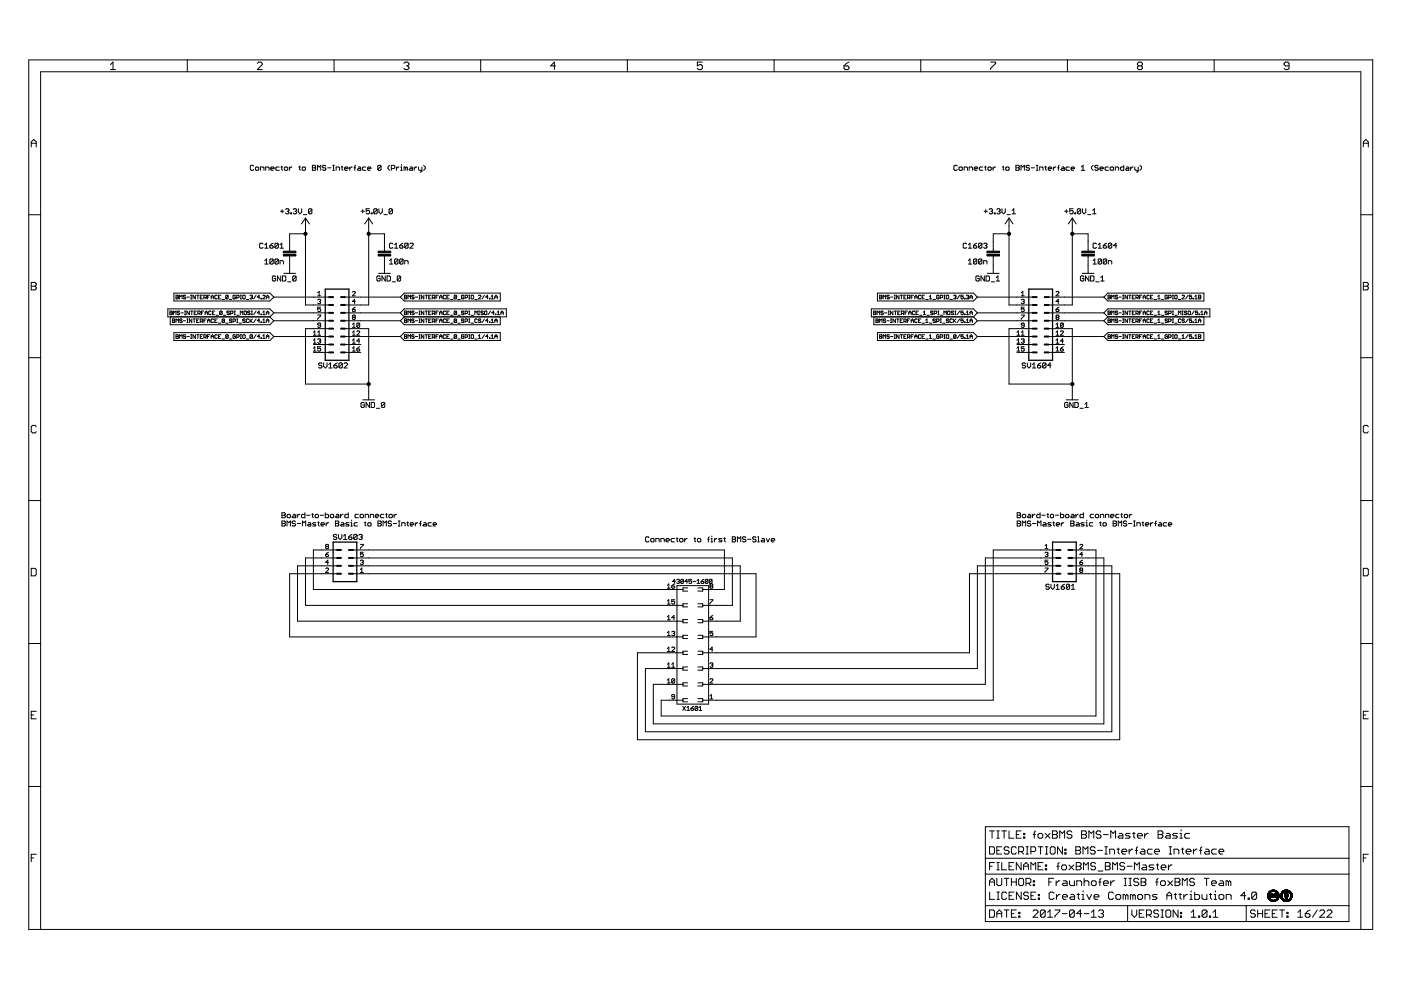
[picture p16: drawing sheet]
<svg xmlns="http://www.w3.org/2000/svg" width="297mm" height="210mm" viewBox="0 0 297 210" stroke-linecap="round" stroke-linejoin="round" font-family="sans-serif">
<g fill="none" stroke="#000" stroke-width=".21">
<path d="M6.1 12.7h284.9v184.4h-284.9zM23.4 13.7l.6-.5v1.6M23.4 14.8h1.1M39.7 12.7v2.5M54.5 13.4l.3-.2h.5l.3 .2v.3l-1.1 1.1h1.1M70.8 12.7v2.5M85.6 13.4l.3-.2h.5l.3 .2v.3l-.3 .3M86.2 14h.2M86.4 14l.3 .2v.3l-.3 .3h-.5l-.3-.3M101.9 12.7v2.5M117.8 14h-1.1l.8-.8v1.6M133 12.7v2.5"/>
<path d="M148.9 13.2h-1.1v.8l.6-.3h.2l.3 .3v.5l-.3 .3h-.5l-.3-.3M164.1 12.7v2.5M178.9 14h.8l.3 .2v.3l-.3 .3h-.5l-.3-.3zM180 13.2l-1.1 .8M195.2 12.7v2.5M210 13.2h1.1v.2l-1.1 1.1v.3M226.3 12.7v2.5M241.4 14l-.2 .2v.3l.2 .3h.5l.3-.3v-.3l-.3-.2M241.4 14l-.2-.3v-.3l.2-.2h.5l.3 .2v.3l-.3 .3M241.4 14h.5M257.4 12.7v2.5M273.3 14h-.8l-.3-.3v-.3l.3-.2h.5l.3 .2v1.1l-.3 .3h-.5l-.3-.3"/>
<path d="M6.6 31.2v-1.1l.6-.5 .5 .5v1.1M6.6 30.4h1.1M53.8 35.2l-.2-.1h-.3l-.2 .1v.7l.2 .2h.3l.2-.2M54.2 35.6l.1-.2h.4l.2 .2v.3l-.2 .2h-.4l-.1-.2zM55.2 36.1v-.7h.6l.2 .2v.5M56.3 36.1v-.7h.6l.1 .2v.5M57.4 35.8h.7l-.2-.4h-.3l-.2 .2v.3l.2 .2h.3M59.2 35.4h-.5l-.2 .2v.3l.2 .2h.5M59.6 35.4h.3M59.7 35.2v.7l.2 .2M60.3 35.6l.2-.2h.3l.2 .2v.3l-.5 .2-.2-.2zM61.4 35.4v.7"/>
<path d="M61.9 35.4l-.5 .4M63.3 35.4h.4M63.5 35.2v.7l.2 .2M64.1 35.6l.1-.2h.4l.2 .2v.3l-.2 .2h-.4l-.1-.2zM66.2 35.1h.6l.1 .1-.1 .4 .1 .3-.1 .2h-.6zM66.2 35.6h.6M67.3 36.1v-1l.4 .3 .3-.3v1M69.1 35.2l-.2-.1h-.3l-.2 .1 .2 .4h.3l.2 .2-.2 .3h-.3l-.2-.2M69.5 35.6h.7M70.5 35.1h.4M70.5 36.1h.4M70.7 35.1v1"/>
<path d="M71.3 36.1v-.7h.5l.2 .2v.5M72.3 35.4h.4M72.5 35.2v.7l.2 .2M73.1 35.8h.7l-.2-.4h-.4l-.1 .2v.3l.1 .2h.4M74.1 35.4v.7M74.7 35.4l-.6 .4M75 35.6h.4M75.4 35.1l-.2 .1v.9M75.9 35.4h.4l.2 .2v.5h-.6l-.1-.2 .1-.1h.6M77.6 35.4h-.6l-.2 .2v.3l.2 .2h.6M77.9 35.8h.7l-.1-.4h-.4l-.2 .2v.3l.2 .2h.4M80.8 35.2l-.2-.1h-.3l-.2 .1v.7"/>
<path d="M80.8 35.2v.7l-.2 .2h-.3l-.2-.2M80.8 35.2l-.7 .7M82.6 35.1l-.3 .3v.4l.3 .3M83 35.8h.5l.2-.2v-.4l-.2-.1h-.5v1M84.1 35.4v.7M84.6 35.4l-.5 .4M84.9 36.1h.4M84.9 35.4h.2v.7M85.1 34.9v.2M86 35.6l-.3-.2v.7M86 35.6v.5M86 35.6l.2-.2 .2 .2v.5"/>
<path d="M86.9 35.4h.4l.2 .2v.5h-.6l-.2-.2 .2-.1h.6M87.8 35.4v.7M88.4 35.4l-.6 .4M88.7 35.4v.5l.2 .2h.6M89.5 35.4v.9l-.4 .2M89.8 35.1l.4 .3v.4l-.4 .3M203 35.2l-.2-.1-.6 .1v.7l.2 .2h.4l.2-.2M203.3 35.6l.6-.2 .1 .2v.3l-.1 .2h-.4l-.2-.2zM204.4 36.1v-.7h.6l.1 .2v.5M205.5 36.1v-.7h.5l.2 .2v.5M206.6 35.8h.7l-.2-.4-.5 .2v.3l.5 .2M208.4 35.4h-.6l-.2 .2v.3l.2 .2h.6"/>
<path d="M208.7 35.4h.4M208.9 35.2v.7l.2 .2M209.5 35.6l.1-.2h.4l.2 .2v.3l-.2 .2h-.4l-.1-.2zM210.5 35.4v.7M211.1 35.4l-.6 .4M212.5 35.4h.4M212.7 35.2v.7l.2 .2M213.2 35.6l.6-.2 .2 .2v.3l-.2 .2h-.4l-.2-.2zM215.4 35.1h.5l.2 .1-.2 .4 .2 .3-.2 .2h-.5zM215.4 35.6h.5M216.5 36.1v-1l.3 .3 .4-.3v1M218.3 35.2l-.2-.1-.5 .1 .1 .4h.4l.2 .2-.2 .3-.5-.2"/>
<path d="M218.6 35.6h.8M219.7 35.1h.4M219.7 36.1h.4M219.9 35.1v1M220.4 36.1v-.7h.6l.1 .2v.5M221.5 35.4h.4M221.7 35.2v.7l.2 .2M222.2 35.8h.7l-.1-.4h-.4l-.2 .2v.3l.2 .2h.4M223.3 35.4v.7M223.9 35.4l-.6 .4M224.2 35.6h.4M224.6 35.1l-.2 .1v.9"/>
<path d="M225.1 35.4l.6 .2v.5h-.6l-.2-.2 .2-.1h.6M226.7 35.4h-.5l-.2 .2v.3l.2 .2h.5M227.1 35.8h.7l-.2-.4-.5 .2v.3l.5 .2M229.3 35.4l.3-.3v1M229.3 36.1h.7M231.8 35.1l-.4 .3v.4l.4 .3M232.9 35.2l-.2-.1-.6 .1 .2 .4h.4l.2 .2-.2 .3-.6-.2M233.2 35.8h.7l-.1-.4-.6 .2v.3l.6 .2M235 35.4h-.5l-.2 .2v.3l.2 .2h.5M235.4 35.6l.5-.2 .2 .2v.3l-.2 .2h-.3l-.2-.2zM236.5 36.1v-.7h.5l.2 .2v.5M238.3 35.1v1h-.6l-.1-.2v-.3l.1-.2h.6"/>
<path d="M238.8 35.4h.4l.1 .2v.5h-.5l-.2-.2 .2-.1h.5M239.7 35.4v.7M240.2 35.4l-.5 .4M240.6 35.4v.5l.2 .2h.5M241.3 35.4v.9l-.3 .2M241.7 35.1l.3 .3v.4l-.3 .3M289.1 31.2v-1.1l.5-.5 .5 .5v1.1M289.1 30.4h1M6.1 45.5h2.5M6.6 59.9h.8l.3 .3v.2l-.3 .3 .3 .2v.3l-.3 .3h-.8zM55.8 51.7l-.2-.1h-.4l-.1 .1v.8l.1 .1 .6-.1M56.1 56h.8"/>
<path d="M56.1 55.3l.4-.4v1.1M56.1 51.9l.4-.3v1M56.1 52.6h.8M57.2 52.1h.5l.2 .4-.5 .1-.2-.1zM57.9 55.1v.7l-.2 .2h-.3l-.2-.2M57.9 55.1l-.2-.2h-.3l-.2 .2v.7M57.9 55.1l-.7 .7M57.9 51.6l-.7 .5M58.4 58.7l-.1-.2h-.4l-.2 .2v.7l.2 .2h.4l.1-.6h-.3M59 55.1v.7l-.2 .2h-.3l-.2-.2M59 55.1l-.2-.2h-.3l-.2 .2v.7M59 51.7l-.2-.1h-.3l-.2 .1v.8"/>
<path d="M59 51.7v.8l-.2 .1h-.3l-.2-.1M59 55.1l-.7 .7M59 51.7l-.7 .8M59.4 56v-.7h.5l.2 .1v.6M59.4 52.6h.7M59.4 51.9l.3-.3v1M59.5 44.8h.7M59.5 58.5v1.1l-.7-1.1v1.1M59.8 44.4v.7M59.9 58.5h.5l.2 .2v.7l-.2 .2h-.5zM60.2 58h2.5M60.5 44.4l.2-.1h.4l.2 .1-.2 .4"/>
<path d="M60.9 44.8h.2M61 59.8h.7M61.1 44.8l.2 .2-.2 .3h-.4l-.2-.2M61.4 54.3v3.7M61.6 45.1h.2v.2h-.2zM62.2 44.4l.1-.1h.4l.2 .1-.2 .4M62.5 44.8h.2M62.7 44.8l.2 .2-.2 .3h-.4l-.1-.2M62.8 58.7l-.2-.2h-.4l-.1 .2v.7M62.8 58.7v.7l-.2 .2h-.4l-.1-.2M62.8 58.7l-.7 .7M63.2 44.3v.7l.4 .3 .4-.3v-.7"/>
<path d="M64.3 45.5h.7M64.8 46.2l-.9 1.3M64.8 46.2l.8 1.3M64.8 46.2v18.5h5M64.8 49.6h-3.4v3.7M66.1 44.4l-.2-.1h-.3l-.2 .1v.7M66.1 44.4v.7l-.2 .2h-.3l-.2-.2M66.1 44.4l-.7 .7M76.5 44.8h.8M76.9 44.4v.7M78.2 46.2l.8 1.3M78.2 46.2l-.9 1.3"/>
<path d="M78.2 46.2v18.5h-5.1M78.2 49.6h3.3v3.7M78.3 44.3h-.7v.5l.4-.2 .3 .2-.1 .5h-.4l-.2-.2M78.7 45.1h.2v.2h-.2zM80 44.4l-.2-.1h-.4l-.2 .1v.7M80 44.4v.7l-.2 .2h-.4l-.2-.2M80 44.4l-.8 .7M80.3 58h2.5M80.3 44.3v.7l.4 .3 .3-.3v-.7M80.6 58.7l-.2-.2h-.3l-.2 .2v.7l.2 .2h.3l.2-.2v-.4h-.3M81.4 45.5h.7M81.5 54.3v3.7"/>
<path d="M81.7 58.5v1.1l-.7-1.1v1.1M82.1 58.5h.5l.2 .2v.7l-.2 .2h-.5zM82.6 55.3l.3-.4v1.1M82.6 56h.7M83.1 59.8h.8M83.2 44.4l-.2-.1h-.3l-.2 .1v.7M83.2 44.4v.7l-.2 .2h-.3l-.2-.2M83.2 44.4l-.7 .7M83.3 51.7l-.2-.1-.5 .1v.8l.2 .1h.3l.2-.1M83.7 52.6h.7M83.7 51.9l.3-.3v1M84.4 55.1v.7l-.2 .2h-.4l-.1-.2"/>
<path d="M84.4 55.1l-.2-.2-.5 .2v.7M84.4 55.1l-.7 .7M84.7 52.1h.6l.1 .4-.1 .1h-.4l-.2-.1zM84.9 58.7l-.1-.2h-.4l-.2 .2v.7M84.9 58.7v.7l-.1 .2h-.4l-.2-.2M84.9 58.7l-.7 .7M85.4 55.1v.7l-.1 .2h-.4l-.2-.2M85.4 55.1l-.1-.2-.6 .2v.7M85.4 55.1l-.7 .7M85.4 51.6l-.7 .5M85.8 56v-.7h.6l.1 .1v.6M86.5 51.7l-.1-.1-.6 .1v.8"/>
<path d="M86.5 51.7v.8l-.1 .1-.6-.1M86.5 51.7l-.7 .8M86.9 51.7l.2-.1h.3l.2 .1v.2l-.7 .7h.7M204.9 51.7l-.1-.1-.6 .1v.8l.2 .1h.4l.1-.1M205.3 56h.7M205.3 55.3l.4-.4v1.1M205.3 51.9l.4-.3v1M205.3 52.6h.7M206.4 52.1h.5l.2 .4-.2 .1h-.3l-.2-.1zM207.1 55.1v.7l-.2 .2h-.3l-.2-.2M207.1 55.1l-.2-.2h-.3l-.2 .2v.7M207.1 55.1l-.7 .7"/>
<path d="M207.1 51.6l-.7 .5M207.6 58.7l-.1-.2h-.4l-.2 .2v.7l.2 .2h.4l.1-.6h-.3M208.2 51.7l-.2-.1h-.4l-.1 .1v.8M208.2 55.1v.7l-.2 .2h-.4l-.1-.2M208.2 55.1l-.2-.2h-.4l-.1 .2v.7M208.2 51.7v.8l-.2 .1h-.4l-.1-.1M208.2 55.1l-.7 .7M208.2 51.7l-.7 .8M208.6 56v-.7h.5l.2 .1v.6M208.6 51.7l.1-.1h.4l.2 .1-.2 .4M208.6 44.8h.8M208.7 58.5v1.1l-.7-1.1v1.1"/>
<path d="M208.9 52.1h.2M209 44.4v.7M209.1 58.5h.5l.2 .2v.7l-.2 .2h-.5zM209.1 52.1l.2 .2-.2 .3h-.4l-.1-.1M209.3 58h2.5M209.7 44.4l.2-.1h.3l.2 .1-.2 .4M210.1 44.8h.1M210.1 59.8h.8M210.2 44.8l.2 .2-.2 .3h-.3l-.2-.2M210.6 54.3v3.7M210.8 45.1h.2v.2h-.2zM211.2 59.6h.7"/>
<path d="M211.2 58.9l.4-.4v1.1M211.3 44.4l.2-.1h.4l.1 .1-.1 .4M211.7 44.8h.2M211.9 44.8l.1 .2-.1 .3h-.4l-.2-.2M212.4 44.3v.7l.4 .3 .3-.3v-.7M213.5 45.5h.7M213.9 46.2l-.8 1.3M213.9 46.2l.9 1.3M213.9 46.2v18.5h5.1M213.9 49.6h-3.3v3.7M214.6 45.3h.7M214.6 44.6l.3-.3v1"/>
<path d="M225.7 44.8h.7M226.1 44.4v.7M227.4 46.2l.8 1.3M227.4 46.2l-.9 1.3M227.4 46.2v18.5h-5.1M227.4 49.6h3.3v3.7M227.5 44.3h-.7v.5l.5-.2 .2 .2v.3l-.2 .2h-.3l-.2-.2M227.9 45.1h.1v.2h-.1zM229.1 44.4l-.1-.1h-.4l-.2 .1v.7M229.1 44.4v.7l-.1 .2h-.4l-.2-.2M229.1 44.4l-.7 .7M229.4 58h2.5"/>
<path d="M229.5 44.3v.7l.3 .3 .4-.3v-.7M229.8 58.7l-.2-.2h-.3l-.2 .2v.7l.2 .2h.3l.2-.6h-.4M230.6 45.5h.7M230.7 54.3v3.7M230.9 58.5v1.1l-.8-1.1v1.1M231.2 58.5h.6l.1 .2v.7l-.1 .2h-.6zM231.7 45.3h.7M231.7 44.6l.3-.3v1M231.8 56h.7M231.8 55.3l.3-.4v1.1M232.3 59.8h.7M232.5 51.7l-.2-.1h-.4l-.1 .1v.8l.1 .1 .6-.1"/>
<path d="M232.8 52.6h.8M232.8 51.9l.4-.3v1M233.4 59.6h.7M233.4 58.9l.3-.4v1.1M233.6 55.1v.7l-.2 .2h-.4l-.2-.2M233.6 55.1l-.6-.2-.2 .2v.7M233.6 55.1l-.8 .7M233.9 52.1h.5l.2 .4-.5 .1-.2-.1zM234.6 55.1v.7l-.2 .2h-.3l-.2-.2M234.6 55.1l-.5-.2-.2 .2v.7M234.6 55.1l-.7 .7M234.6 51.6l-.7 .5"/>
<path d="M235 56v-.7h.5l.2 .1v.6M235.7 51.7l-.2-.1-.5 .1v.8M235.7 51.7v.8l-.2 .1-.5-.1M235.7 51.7l-.7 .8M236.8 52.1h-.7l.5-.5v1M288.5 45.5h2.5M289.1 59.9h.8l.2 .3v.2l-.2 .3 .2 .2v.3l-.2 .3h-.8zM6.1 75.8h2.5M6.6 60.7h.8M36 66l.6 .1-.2 .2 .2 .3-.2 .1h-.4zM36 66.3h.4M36.1 67.2v1.7h21.1l.9-.9"/>
<path d="M36.6 67.6l.5 .2-.2 .6h-.3zM36.6 68h.3M36.8 66.7v-.7l.3 .2 .2-.2v.7M36.9 70.5h20.3l.9 .9-.9 .8h-20.3zM36.9 62.1h20.3l.9 .9-.9 .8h-20.3zM37.3 62.6l.5 .1-.1 .7h-.4zM37.3 68.4v-.8l.3 .3 .2-.3v.8M37.3 71l.5 .1-.1 .7h-.4zM37.3 71.4h.4M37.3 63h.4M38.1 66.1l-.1-.1-.4 .1 .5 .5-.1 .1-.4-.1M38.1 63.4v-.8l.3 .3 .2-.3v.8"/>
<path d="M38.1 71.8v-.8l.3 .2 .2-.2v.8M38.4 66.3h.5M38.6 67.8l-.1-.2-.4 .2 .1 .2 .4 .1-.1 .3-.4-.1M38.9 68h.5M39.1 66h.3M39.1 66.7h.3M39.2 66v.7M39.4 71.1l-.2-.1-.3 .1 .1 .3 .4 .1-.2 .3-.3-.2M39.4 62.7l-.2-.1-.3 .1 .5 .5-.2 .2-.3-.2M39.6 67.6h.3M39.6 68.4h.3M39.6 71.4h.6"/>
<path d="M39.6 63h.6M39.8 67.6v.8M40.2 66v.7l-.6-.7v.7M40.4 66h.5M40.4 71h.3M40.4 71.8h.3M40.4 62.6h.3M40.4 63.4h.3M40.5 62.6v.8M40.5 71v.8M40.7 67.6v.8l-.5-.8v.8M40.7 66v.7"/>
<path d="M40.9 67.6h.5M41.2 66.3h.2M41.2 67.6v.8M41.4 62.6v.8l-.5-.8v.8M41.4 71v.8l-.5-.8v.8M41.7 66h-.5v.7h.5M41.7 68h.3M41.7 71h.5M41.7 62.6h.5M42 66.5h.3l.2-.4-.5-.1v.7M42 62.6v.8M42 71v.8"/>
<path d="M42.2 66.5l.3 .2M42.2 67.6h-.5v.8h.5M42.5 68.1h.3l.2-.3-.5-.2v.8M42.5 71.4h.2M42.5 63h.2M42.7 66.3h.3M42.7 68.1l.3 .3M43 62.6h-.5v.8h.5M43 71h-.5v.8h.5M43.2 66h-.5v.7M43.2 63.1h.4l.2-.4-.6-.1v.8M43.2 68h.3"/>
<path d="M43.2 71.5h.4l.2-.1-.2-.4h-.4v.8M43.5 66.3h.5M43.5 71.5l.3 .3M43.5 66.7v-.5l.3-.2 .2 .2v.5M43.5 63.1l.3 .3M43.8 67.6h-.6v.8M44 68.4v-.5l.3-.3 .2 .3v.5M44 68h.5M44 71.4h.3M44 63h.3M44.5 62.6h-.5v.8M44.5 71h-.5v.8"/>
<path d="M44.8 66.1l-.2-.1-.3 .1v.5l.1 .1 .4-.1M44.8 63.4v-.5l.2-.3 .3 .3v.5M44.8 71.8v-.6l.2-.2 .3 .2v.6M44.8 71.4h.5M44.8 63h.5M45 66.3h.3M45.3 67.8l-.1-.2-.4 .2 .1 .6 .4-.1M45.6 66h-.6v.7h.6M45.6 68h.2M45.8 66.8h.5M46.1 62.7l-.2-.1-.3 .1v.5l.1 .2 .4-.2M46.1 67.6h-.5v.8h.5"/>
<path d="M46.1 71.1l-.2-.1-.3 .1v.5l.1 .2 .4-.2M46.3 68.5h.5M46.3 71.4h.3M46.3 63h.3M46.8 71h-.5v.8h.5M46.8 62.6h-.5v.8h.5M47.1 66.1l-.1 .6-.4-.1M47.1 66.1l-.1-.1-.4 .1v.5M47.1 66.1l-.5 .5M47.1 71.9h.5M47.1 63.5h.5M47.3 66.8h.6"/>
<path d="M47.6 67.8l-.1-.2-.4 .2v.5M47.6 67.8v.5l-.1 .1-.4-.1M47.6 67.8l-.5 .5M47.9 68.5h.5M48.4 71.1l-.4-.1-.1 .6M48.4 71.1v.5l-.2 .2-.3-.2M48.4 62.7l-.4-.1-.1 .6M48.4 62.7v.5l-.2 .2-.3-.2M48.4 71.1l-.5 .5M48.4 62.7l-.5 .5M48.6 66.1l-.4-.1-.1 .2 .4 .1 .1 .3-.1 .1-.4-.1M48.6 71.9h.5"/>
<path d="M48.6 63.5h.5M48.9 66.5h.4l.1-.4-.5-.1v.7M49.1 67.8l-.1-.2-.4 .2 .5 .5-.1 .1-.4-.1M49.4 68.1h.4l.1-.3-.5-.2v.8M49.7 66h.2M49.7 66.7h.2M49.8 66v.7M49.9 62.7l-.1-.1-.4 .1 .1 .7 .4-.2v-.2h-.2M49.9 71.1l-.1-.1-.4 .1 .1 .7 .4-.2v-.2h-.2M50.2 63.1l.5-.1-.1-.4h-.4v.8M50.2 66.8h.5M50.2 67.6h.2"/>
<path d="M50.2 68.4h.2M50.2 71.5h.4l.1-.1-.1-.4h-.4v.8M50.3 67.6v.8M50.7 68.5h.5M50.9 66.7v-.7l.3 .2 .3-.2v.7M50.9 71h.3M50.9 71.8h.3M50.9 62.6h.3M50.9 63.4h.3M51.1 62.6v.8M51.1 71v.8M51.5 62.7l.1-.1 .4 .1-.1 .7-.4-.2z"/>
<path d="M51.6 71l.4 .1-.1 .7-.4-.2zM51.9 66l.3 .1-.1 .6-.4-.1zM52 67.8l-.4-.2-.1 .3 .4 .1 .1 .3-.1 .1-.4-.1M52.2 71.9h.5M52.2 63.5h.5M52.7 67.8l-.1-.2-.4 .2v.5l.2 .1 .3-.1M53 66.1l-.1-.1-.4 .1 .5 .5-.1 .1-.4-.1M53 62.7l.4-.1 .1 .1-.1 .3M53 67.6v.8M53.1 68l.4 .4M53.3 66h.2M53.3 66.7h.2"/>
<path d="M53.3 63h.1M53.4 66v.7M53.4 63l.1 .1-.1 .3-.4-.2M53.5 71.1l-.4-.1-.1 .6M53.5 67.6l-.5 .5M53.5 71.1l-.1 .7-.4-.2M53.5 71.1l-.5 .5M54.3 66l-.5 .7M54.3 67.6l-.5 .8M54.3 71l-.5 .8M54.3 62.6l-.5 .8M55.1 66.3h-.6l.4-.3v.7"/>
<path d="M55.1 63h-.6l.4-.4v.8M55.1 68h-.6l.4-.4v.8M55.1 71.4h-.6l.4-.4v.8M55.3 66.6l.2 .1zM55.3 63.2l.2 .2zM55.3 68.3l.2 .1zM55.3 71.6l.2 .2zM55.7 66.7h.5M55.7 66.2l.3-.2v.7M55.7 67.9l.3-.3v.8M55.7 71.2l.3-.2v.8M55.7 68.4h.5"/>
<path d="M55.7 71.8h.5M55.7 62.7l.1-.1 .4 .1-.5 .7h.5M56.5 63.4v-.5l.2-.3 .3 .3v.5M56.5 68.4v-.5l.2-.3 .3 .3v.5M56.5 66.3h.5M56.5 66.7v-.5l.2-.2 .3 .2v.5M56.5 71.8v-.6l.2-.2 .3 .2v.6M56.5 68h.5M56.5 71.4h.5M56.5 63h.5M57.2 67.2l.9 .8M58.1 66.3l-.9-.8h-21.6v1.7h21.6"/>
<path d="M58.1 66.3l-.9 .9M58.1 66.3h11.7M58.1 68h11.7M58.1 71.4h11.7M58.1 63h11.7M66.4 70.5l.3-.3v.9M66.4 72.2l.3-.4v1M66.4 73.8l.3-.3v.9M66.4 71.1h.7M66.4 72.8h.7M66.4 74.4h.7M66.4 73h3.4"/>
<path d="M66.4 74.7h3.4M67.4 62.1l.3-.3v.9M67.4 70.5l.3-.3v.9M67.4 62.7h.6M67.4 63.6l.4-.1 .2 .1-.2 .3M67.4 66.8h.6l-.6 .9M67.4 72l.4-.2 .2 .2-.2 .3M67.4 71.1h.6M67.7 63.9h.1M67.7 72.3h.1M67.8 63.9l.2 .2-.2 .3-.4-.2M67.8 72.3l.2 .2-.2 .3-.4-.2"/>
<path d="M68 68.9l-.6-.1 .1-.3 .5 .1v.7l-.2 .1-.4-.1M68 65.1h-.6v.5l.3-.2 .3 .2v.3l-.2 .2-.4-.2M68 73.5h-.6v.5l.3-.2 .3 .2v.3l-.2 .1-.4-.1M68.3 77.1l-.2-.2h-.4l-.2 .2 .2 .4h.4l.2 .2-.2 .3h-.4l-.2-.2M68.6 76.9v.8l.4 .3 .3-.3v-.8M69.7 78h.7M69.7 77.3l.4-.4v1.1M69.8 69.7h-5v11.7h13.4M70.8 77.5h.5l.2 .3-.2 .2h-.3l-.2-.2zM71.5 76.9l-.7 .6M72.6 77.1l-.2-.2h-.3l-.2 .2v.7M72.6 77.1v.7l-.2 .2h-.3l-.2-.2"/>
<path d="M72.6 77.1l-.7 .7M72.9 77.1l.2-.2h.4l.2 .2v.2l-.8 .7h.8M73.1 66.3h11.8M73.1 68h11.8M73.1 71.4h11.8M73.1 63h11.8M73.1 69.7h5.1v15.1M73.1 73h3.4M73.1 74.7h3.4M74.7 61.9l.2-.1 .4 .1-.6 .8h.6M74.7 65.6h.5l.1 .3-.4 .2-.2-.2zM74.7 69.4h.6"/>
<path d="M74.7 68.8l.3-.3v.9M74.7 70.5l.3-.3v.9M74.7 72.2l.3-.4v1M74.7 73.8l.3-.3v.9M74.7 71.1h.6M74.7 72.8h.6M74.7 74.4h.6M74.9 67.3l-.2-.2 .2-.3 .4 .2-.1 .3M74.9 67.3l-.2 .1 .2 .3 .4-.1-.1-.3M74.9 67.3h.3M75.3 63.9h-.6l.5-.4v.9M75.3 65.1l-.6 .5"/>
<path d="M75.6 74h.5l.2 .3-.5 .1zM75.6 70.3l.2-.1 .5 .1-.7 .8h.7M76.3 68.6v.7l-.2 .1-.5-.1M76.3 68.6l-.5-.1-.2 .1v.7M76.3 68.6l-.7 .7M76.3 72.3h-.7l.5-.5v1M76.3 73.5l-.7 .5M84.9 66.3l.8-.8h21.7v1.7h-21.7M84.9 66.3l.8 .9M84.9 71.4l.8-.9h20.4v1.7h-20.4zM85.7 67.2l-.8 .8M85.7 62.1h20.4v1.7h-20.4l-.8-.8z"/>
<path d="M85.7 67.6l.6 .2-.2 .6h-.4zM85.7 66l.6 .1-.2 .6h-.4zM85.7 66.3h.4M85.7 68h.4M85.7 62.6l.6 .1-.2 .7h-.4zM85.7 71l.6 .1-.2 .7h-.4zM85.7 71.4h.4M85.7 63h.4M86.5 63.4v-.8l.3 .3 .2-.3v.8M86.5 66.7v-.7l.3 .2 .2-.2v.7M86.5 68.4v-.8l.3 .3 .2-.3v.8M86.5 71.8v-.8l.3 .2 .2-.2v.8"/>
<path d="M87.8 66.1l-.1-.1-.4 .1 .1 .2 .4 .2-.1 .2-.4-.1M87.8 67.8l-.1-.2-.4 .2 .1 .2 .4 .1-.1 .3-.4-.1M87.8 62.7l-.1-.1-.4 .1 .1 .3 .4 .1-.1 .3-.4-.2M87.8 71.1l-.1-.1-.4 .1 .1 .3 .4 .1-.1 .3-.4-.2M88.1 66.3h.5M88.1 68h.5M88.1 71.4h.5M88.1 63h.5M88.8 66h.3M88.8 66.7h.3M88.8 67.6h.3M88.8 68.4h.3"/>
<path d="M88.8 71h.3M88.8 71.8h.3M88.8 62.6h.3M88.8 63.4h.3M89 62.6v.8M89 66v.7M89 67.6v.8M89 71v.8M89.9 62.6v.8l-.6-.8v.8M89.9 66v.7l-.6-.7v.7M89.9 67.6v.8l-.6-.8v.8M89.9 71v.8l-.6-.8v.8"/>
<path d="M90.1 66h.5M90.1 67.6h.5M90.1 71h.5M90.1 62.6h.5M90.4 62.6v.8M90.4 66v.7M90.4 67.6v.8M90.4 71v.8M90.9 66.3h.2M90.9 68h.2M90.9 71.4h.2M90.9 63h.2"/>
<path d="M91.4 66h-.5v.7h.5M91.4 67.6h-.5v.8h.5M91.4 62.6h-.5v.8h.5M91.4 71h-.5v.8h.5M91.7 66.5h.4l.1-.4-.5-.1v.7M91.7 68.1h.4l.1-.3-.5-.2v.8M91.7 71.5h.4l.1-.4-.5-.1v.8M91.7 63.1h.4l.1-.4-.5-.1v.8M91.9 66.5l.3 .2M91.9 68.1l.3 .3M91.9 71.5l.3 .3M91.9 63.1l.3 .3"/>
<path d="M92.4 66.3h.3M92.4 68h.3M92.4 71.4h.3M92.4 63h.3M92.9 66h-.5v.7M92.9 67.6h-.5v.8M92.9 62.6h-.5v.8M92.9 71h-.5v.8M93.2 66.3h.5M93.2 68h.5M93.2 63.4v-.5l.3-.3 .2 .3v.5M93.2 66.7v-.5l.3-.2 .2 .2v.5"/>
<path d="M93.2 68.4v-.5l.3-.3 .2 .3v.5M93.2 71.8v-.6l.3-.2 .2 .2v.6M93.2 71.4h.5M93.2 63h.5M94.5 71.1l-.1-.1-.4 .1v.5l.1 .2 .4-.2M94.5 66.1l-.1-.1-.4 .1v.5l.1 .1 .4-.1M94.5 67.8l-.1-.2-.4 .2v.5l.1 .1 .4-.1M94.5 62.7l-.1-.1-.4 .1v.5l.1 .2 .4-.2M94.7 66.3h.3M94.7 68h.3M94.7 71.4h.3M94.7 63h.3"/>
<path d="M95.3 66h-.6v.7h.6M95.3 67.6h-.6v.8h.6M95.3 62.6h-.6v.8h.6M95.3 71h-.6v.8h.6M95.5 66.8h.5M95.5 68.5h.5M95.5 71.9h.5M95.5 63.5h.5M96.8 66.1l-.4-.1-.1 .6M96.8 66.1v.5l-.1 .1-.4-.1M96.8 67.8l-.4-.2-.1 .7M96.8 67.8v.5l-.1 .1-.4-.1"/>
<path d="M96.8 62.7l-.4-.1-.1 .6M96.8 71.1l-.4-.1-.1 .6M96.8 62.7v.5l-.1 .2-.4-.2M96.8 71.1v.5l-.1 .2-.4-.2M96.8 66.1l-.5 .5M96.8 67.8l-.5 .5M96.8 71.1l-.5 .5M96.8 62.7l-.5 .5M97.1 66.8h.5M97.1 68.5h.5M97.1 71.9h.5M97.1 63.5h.5"/>
<path d="M98.3 62.7l-.1-.1-.4 .1v.5l.4 .2 .1-.4h-.2M98.3 66.1l-.1-.1-.4 .1 .2 .2 .3 .2-.1 .2-.4-.1M98.3 67.8l-.1-.2-.4 .2 .2 .2 .3 .1-.1 .3-.4-.1M98.3 71.1l-.1-.1-.4 .1v.5l.4 .2 .1-.4h-.2M98.6 66.5h.4l.1-.4-.5-.1v.7M98.6 68.1h.4l.1-.3-.5-.2v.8M98.6 63.1l.5-.1-.1-.4h-.4v.8M98.6 71.5h.4l.1-.1-.1-.4h-.4v.8M99.4 66h.2M99.4 66.7h.2M99.4 67.6h.2M99.4 68.4h.2"/>
<path d="M99.4 71h.2M99.4 71.8h.2M99.4 62.6h.2M99.4 63.4h.2M99.5 62.6v.8M99.5 66v.7M99.5 67.6v.8M99.5 71v.8M99.9 71.1l.1-.1 .4 .1-.1 .7-.4-.2zM99.9 66.8h.5M99.9 68.5h.5M100 62.6l.4 .1-.1 .7-.4-.2z"/>
<path d="M100.7 66.7v-.7l.2 .2 .3-.2v.7M100.7 71.9h.5M100.7 63.5h.5M101.2 67.8l-.2-.2-.3 .2v.5l.1 .1 .4-.1M101.4 66h.3M101.4 66.7h.3M101.4 62.7l.2-.1 .4 .1-.6 .7h.6M101.4 71.8h.6M101.4 71.2l.3-.2v.8M101.6 66v.7M102 67.8l-.4-.2-.2 .3 .4 .1 .2 .3-.2 .1-.4-.1M102.5 66.1l-.2-.1-.3 .1 .1 .2 .4 .2-.2 .2-.3-.1"/>
<path d="M102.7 67.6l-.5 .8M102.7 71l-.5 .8M102.7 62.6l-.5 .8M102.8 66l.4 .1-.1 .6-.4-.1zM103.5 68h-.5l.4-.4v.8M103.5 63h-.5l.4-.4v.8M103.5 71.4h-.5l.4-.4v.8M103.8 68.3l.1 .1zM103.8 63.2l.1 .2zM103.8 71.6l.1 .2zM104 66l-.5 .7M104.1 68.4h.5"/>
<path d="M104.1 67.9l.3-.3v.8M104.1 62.9l.3-.3v.8M104.1 71.2l.3-.2v.8M104.1 71.8h.5M104.1 63.4h.5M104.8 66.3h-.5l.3-.3v.7M104.9 68h.5M104.9 63.4v-.5l.3-.3 .2 .3v.5M104.9 68.4v-.5l.3-.3 .2 .3v.5M104.9 71.8v-.6l.3-.2 .2 .2v.6M104.9 71.4h.5M104.9 63h.5"/>
<path d="M105 66.6l.2 .1zM105.4 66.7h.5M105.4 66.2l.3-.2v.7M106.1 67.2v1.7h-20.4l-.8-.9M106.2 66.3h.5M106.2 66.7v-.5l.2-.2 .3 .2v.5M185.2 66l.5 .1-.1 .6h-.4zM185.2 66.3h.4M185.3 67.2v1.7h21.1l.8-.9M185.7 67.6l.5 .2-.1 .6h-.4zM185.7 68h.4M186 66.7v-.7l.2 .2 .3-.2v.7"/>
<path d="M186 62.1h20.4l.8 .9-.8 .8h-20.4zM186 70.5h20.4l.8 .9-.8 .8h-20.4zM186.5 62.6l.5 .1-.1 .7h-.4zM186.5 68.4v-.8l.3 .3 .2-.3v.8M186.5 71l.5 .1-.1 .7h-.4zM186.5 71.4h.4M186.5 63h.4M187.3 66.1l-.2-.1-.3 .1 .1 .2 .4 .2-.2 .2-.3-.1M187.3 63.4v-.8l.2 .3 .3-.3v.8M187.3 71.8v-.8l.2 .2 .3-.2v.8M187.5 66.3h.5M187.8 67.8l-.2-.2-.3 .2 .1 .2 .4 .1-.2 .3-.3-.1"/>
<path d="M188 68h.6M188.3 66h.3M188.3 66.7h.3M188.4 66v.7M188.6 71.1l-.2-.1-.4 .1 .2 .3 .4 .1-.2 .3-.4-.2M188.6 62.7l-.2-.1-.4 .1 .2 .3 .4 .1-.2 .3-.4-.2M188.8 67.6h.3M188.8 68.4h.3M188.8 71.4h.5M188.8 63h.5M188.9 67.6v.8M189.3 66v.7l-.5-.7v.7"/>
<path d="M189.6 66h.5M189.6 71h.2M189.6 71.8h.2M189.6 62.6h.2M189.6 63.4h.2M189.7 62.6v.8M189.7 71v.8M189.8 67.6v.8l-.5-.8v.8M189.8 66v.7M190.1 67.6h.5M190.4 66.3h.2M190.4 67.6v.8"/>
<path d="M190.6 62.6v.8l-.5-.8v.8M190.6 71v.8l-.5-.8v.8M190.9 66h-.5v.7h.5M190.9 68h.2M190.9 71h.5M190.9 62.6h.5M191.1 66.5h.4l.1-.4-.5-.1v.7M191.1 62.6v.8M191.1 71v.8M191.4 67.6h-.5v.8h.5M191.4 66.5l.2 .2M191.6 68.1h.4l.2-.3-.6-.2v.8"/>
<path d="M191.6 71.4h.3M191.6 63h.3M191.9 66.3h.3M191.9 68.1l.3 .3M192.2 62.6h-.6v.8h.6M192.2 71h-.6v.8h.6M192.4 66h-.5v.7M192.4 68h.3M192.4 63.1l.5-.1-.1-.4h-.4v.8M192.4 71.5h.4l.1-.1-.1-.4h-.4v.8M192.7 66.3h.5M192.7 66.7v-.5l.2-.2 .3 .2v.5"/>
<path d="M192.7 63.1l.2 .3M192.7 71.5l.2 .3M192.9 67.6h-.5v.8M193.2 68h.5M193.2 68.4v-.5l.2-.3 .3 .3v.5M193.2 71.4h.2M193.2 63h.2M193.7 62.6h-.5v.8M193.7 71h-.5v.8M194 66.1l-.2-.1-.4 .1v.5l.2 .1 .4-.1M194 63.4v-.5l.2-.3 .3 .3v.5M194 71.8v-.6l.2-.2 .3 .2v.6"/>
<path d="M194 71.4h.5M194 63h.5M194.2 66.3h.3M194.5 67.8l-.2-.2-.3 .2v.5l.1 .1 .4-.1M194.7 66h-.5v.7h.5M194.7 68h.3M195 66.8h.5M195.2 71.1l-.1-.1-.4 .1v.5l.2 .2 .3-.2M195.2 67.6h-.5v.8h.5M195.2 62.7l-.1-.1-.4 .1v.5l.2 .2 .3-.2M195.5 68.5h.5M195.5 71.4h.2"/>
<path d="M195.5 63h.2M195.7 66.7h.6M195.7 66.2l.3-.2v.7M196 71h-.5v.8h.5M196 62.6h-.5v.8h.5M196.3 68.4h.5M196.3 67.9l.2-.3v.8M196.3 71.9h.5M196.3 63.5h.5M196.5 66.8h.5M197 68.5h.5M197 62.9l.3-.3v.8"/>
<path d="M197 71.2l.3-.2v.8M197 71.8h.5M197 63.4h.5M197.8 66.1l-.1-.1-.4 .1 .1 .2 .4 .2-.1 .2-.4-.1M197.8 71.9h.5M197.8 63.5h.5M198.1 66.5h.4l.1-.4-.5-.1v.7M198.3 67.8l-.4-.2-.1 .3 .4 .1 .1 .3-.1 .1-.4-.1M198.6 68.1h.4l.1-.3-.5-.2v.8M198.8 66h.3M198.8 66.7h.3M199 66v.7"/>
<path d="M199.1 62.7l-.1-.1-.4 .1 .1 .7 .4-.2v-.2h-.3M199.1 71.1l-.1-.1-.4 .1 .1 .7 .4-.2v-.2h-.3M199.3 66.8h.6M199.3 67.6h.3M199.3 68.4h.3M199.3 71.5h.4l.2-.4-.6-.1v.8M199.3 63.1h.4l.2-.4-.6-.1v.8M199.5 67.6v.8M199.9 68.5h.5M200.1 66.7v-.7l.3 .2 .2-.2v.7M200.1 71h.3M200.1 71.8h.3"/>
<path d="M200.1 62.6h.3M200.1 63.4h.3M200.3 62.6v.8M200.3 71v.8M200.8 62.6l.3 .1-.1 .7-.4-.2zM200.8 71l.3 .1-.1 .7-.4-.2zM201 66l.4 .1-.1 .6-.4-.1zM201.1 67.8l-.3-.2-.2 .3 .4 .1 .1 .3-.1 .1-.4-.1M201.4 71.9h.5M201.4 63.5h.5M201.9 67.8l-.1-.2-.4 .2v.5l.1 .1 .4-.1M202.2 62.7l.4-.1 .1 .1-.1 .3"/>
<path d="M202.2 66.1l-.1-.1-.4 .1 .1 .2 .4 .2-.1 .2-.4-.1M202.2 67.6v.8M202.3 68l.4 .4M202.4 66h.3M202.4 66.7h.3M202.4 63h.2M202.6 66v.7M202.6 63l.1 .1-.1 .3-.4-.2M202.7 71.1l-.1-.1-.4 .1v.5M202.7 71.1v.5l-.1 .2-.4-.2M202.7 67.6l-.5 .5M202.7 71.1l-.5 .5"/>
<path d="M203.5 66l-.6 .7M203.5 67.6l-.6 .8M203.5 71l-.6 .8M203.5 62.6l-.6 .8M204.2 62.6h-.5v.4l.3-.1 .2 .1-.1 .4-.4-.2M204.2 66h-.5v.3l.3-.1 .2 .1-.1 .4-.4-.1M204.2 67.6h-.5v.4l.3-.1 .2 .1-.1 .4-.4-.1M204.2 71h-.5v.4l.3-.2 .2 .2-.1 .4-.4-.2M204.5 66.6l.1 .1zM204.5 68.3l.1 .1zM204.5 63.2l.1 .2zM204.5 71.6l.1 .2z"/>
<path d="M204.9 66.7h.5M204.9 68.4h.5M204.9 66.2l.2-.2v.7M204.9 67.9l.2-.3v.8M204.9 71.2l.2-.2v.8M204.9 71.8h.5M204.9 62.7l.4-.1 .1 .1-.1 .3M205.1 63h.2M205.3 63l.1 .1-.1 .3-.4-.2M205.7 63.4v-.5l.2-.3 .3 .3v.5M205.7 66.7v-.5l.2-.2 .3 .2v.5M205.7 68.4v-.5l.2-.3 .3 .3v.5"/>
<path d="M205.7 71.8v-.6l.2-.2 .3 .2v.6M205.7 66.3h.5M205.7 68h.5M205.7 71.4h.5M205.7 63h.5M206.4 67.2l.8 .8M207.2 66.3l-.8-.8h-21.7v1.7h21.7M207.2 66.3h11.8M207.2 68h11.8M207.2 66.3l-.8 .9M207.2 71.4h11.8M207.2 63h11.8"/>
<path d="M215.6 72.2l.3-.4v1M215.6 71.1h.6M215.6 72.8h.6M215.6 74.4h.6M215.6 73.8l.3-.3v.9M215.6 70.5l.3-.3v.9M215.6 73h3.4M215.6 74.7h3.4M216.5 72l.5-.2 .1 .2-.1 .3M216.5 62.7h.6M216.5 63.6l.5-.1 .1 .1-.1 .3M216.5 66.8h.6l-.6 .9"/>
<path d="M216.5 71.1h.6M216.5 62.1l.4-.3v.9M216.5 70.5l.4-.3v.9M216.9 63.9h.1M216.9 72.3h.1M217 63.9l.1 .2-.1 .3h-.3l-.2-.2M217 72.3l.1 .2-.1 .3h-.3l-.2-.2M217.1 65.1h-.6v.5l.5-.2 .1 .5-.1 .2-.5-.2M217.1 68.9h-.4l-.2-.1 .2-.3 .4 .1v.7l-.1 .1-.5-.1M217.1 73.5h-.6v.5l.5-.2 .1 .5-.1 .1-.5-.1M217.4 77.1l-.1-.2h-.4l-.2 .4 .2 .2h.4l.1 .3-.1 .2h-.4l-.2-.2M217.8 76.9v.8l.4 .3 .3-.3v-.8"/>
<path d="M218.9 78h.7M218.9 77.3l.3-.4v1.1M219 69.7h-5.1v11.7h13.5M220 77.5h.5l.2 .3-.2 .2h-.4zM220.7 76.9l-.7 .6M221.8 77.1l-.2-.2h-.4l-.2 .2v.7M221.8 77.1v.7l-.2 .2h-.4l-.2-.2M221.8 77.1l-.8 .7M222.3 66.3h11.7M222.3 68h11.7M222.3 71.4h11.7M222.3 63h11.7"/>
<path d="M222.3 69.7h5.1v15.1M222.3 73h3.4M222.3 74.7h3.4M222.8 77.5h-.7l.6-.6v1.1M223.9 65.6h.5l.1 .3-.5 .2zM223.9 61.9l.1-.1 .5 .1-.6 .8h.6M223.9 69.4h.6M223.9 71.1h.6M223.9 72.8h.6M223.9 74.4h.6M223.9 68.8l.3-.3v.9M223.9 70.5l.3-.3v.9"/>
<path d="M223.9 72.2l.3-.4v1M223.9 73.8l.3-.3v.9M224 67.3l-.1-.2 .1-.3h.4l.1 .2-.1 .3M224 67.3l-.1 .1 .1 .3 .5-.1-.1-.3M224 67.3h.4M224.5 63.9h-.6l.5-.4v.9M224.5 65.1l-.6 .5M224.8 70.3l.2-.1 .4 .1-.6 .8h.6M224.8 74h.5l.1 .3-.4 .1zM225.4 68.6v.7l-.1 .1-.5-.1M225.4 68.6l-.4-.1-.2 .1v.7M225.4 72.3h-.6l.5-.5v1"/>
<path d="M225.4 68.6l-.6 .7M225.4 73.5l-.6 .5M234 66.3l.9-.8h21.6v1.7h-21.6M234 66.3l.9 .9M234 63l.9-.9h20.3v1.7h-20.3zM234 71.4l.9-.9h20.3v1.7h-20.3zM234.9 67.2l-.9 .8M234.9 66l.5 .1-.1 .6h-.4zM234.9 66.3h.4M234.9 67.6l.5 .2-.1 .6h-.4zM234.9 68h.4M234.9 62.6l.5 .1-.1 .7h-.4z"/>
<path d="M234.9 71l.5 .1-.1 .7h-.4zM234.9 71.4h.4M234.9 63h.4M235.7 63.4v-.8l.2 .3 .3-.3v.8M235.7 66.7v-.7l.2 .2 .3-.2v.7M235.7 68.4v-.8l.2 .3 .3-.3v.8M235.7 71.8v-.8l.2 .2 .3-.2v.8M237 66.1l-.1-.1-.4 .1 .1 .2 .4 .2-.1 .2-.4-.1M237 67.8l-.1-.2-.4 .2 .1 .2 .4 .1-.1 .3-.4-.1M237 62.7l-.1-.1-.4 .1 .1 .3 .4 .1-.1 .3-.4-.2M237 71.1l-.1-.1-.4 .1 .1 .3 .4 .1-.1 .3-.4-.2M237.2 66.3h.5"/>
<path d="M237.2 68h.5M237.2 71.4h.5M237.2 63h.5M238 66h.3M238 66.7h.3M238 67.6h.3M238 68.4h.3M238 71h.3M238 71.8h.3M238 62.6h.3M238 63.4h.3M238.1 62.6v.8"/>
<path d="M238.1 66v.7M238.1 67.6v.8M238.1 71v.8M239 62.6v.8l-.5-.8v.8M239 66v.7l-.5-.7v.7M239 67.6v.8l-.5-.8v.8M239 71v.8l-.5-.8v.8M239.3 66h.5M239.3 67.6h.5M239.3 71h.5M239.3 62.6h.5M239.5 62.6v.8"/>
<path d="M239.5 66v.7M239.5 67.6v.8M239.5 71v.8M240.1 66.3h.2M240.1 68h.2M240.1 71.4h.2M240.1 63h.2M240.6 66h-.5v.7h.5M240.6 67.6h-.5v.8h.5M240.6 62.6h-.5v.8h.5M240.6 71h-.5v.8h.5M240.8 66.5h.4l.1-.4-.5-.1v.7"/>
<path d="M240.8 68.1h.4l.1-.3-.5-.2v.8M240.8 63.1l.5-.1-.1-.4h-.4v.8M240.8 71.5h.4l.1-.1-.1-.4h-.4v.8M241.1 66.5l.2 .2M241.1 68.1l.2 .3M241.1 71.5l.2 .3M241.1 63.1l.2 .3M241.6 66.3h.3M241.6 68h.3M241.6 71.4h.3M241.6 63h.3M242.1 66h-.5v.7"/>
<path d="M242.1 67.6h-.5v.8M242.1 62.6h-.5v.8M242.1 71h-.5v.8M242.4 66.3h.5M242.4 68h.5M242.4 63.4v-.5l.2-.3 .3 .3v.5M242.4 66.7v-.5l.2-.2 .3 .2v.5M242.4 68.4v-.5l.2-.3 .3 .3v.5M242.4 71.8v-.6l.2-.2 .3 .2v.6M242.4 71.4h.5M242.4 63h.5M243.7 66.1l-.2-.1-.3 .1v.5l.1 .1 .4-.1"/>
<path d="M243.7 67.8l-.2-.2-.3 .2v.5l.1 .1 .4-.1M243.7 62.7l-.2-.1-.3 .1v.5l.1 .2 .4-.2M243.7 71.1l-.2-.1-.3 .1v.5l.1 .2 .4-.2M243.9 66.3h.3M243.9 68h.3M243.9 71.4h.3M243.9 63h.3M244.4 66h-.5v.7h.5M244.4 67.6h-.5v.8h.5M244.4 62.6h-.5v.8h.5M244.4 71h-.5v.8h.5M244.7 66.8h.5"/>
<path d="M244.7 68.5h.5M244.7 71.9h.5M244.7 63.5h.5M245.5 66.7h.5M245.5 68.4h.5M245.5 66.2l.2-.2v.7M245.5 62.9l.2-.3v.8M245.5 67.9l.2-.3v.8M245.5 71.2l.2-.2v.8M245.5 71.8h.5M245.5 63.4h.5M246.2 66.8h.6"/>
<path d="M246.2 68.5h.6M246.2 71.9h.6M246.2 63.5h.6M247.5 67.8l-.4-.2-.1 .3 .4 .1 .1 .3-.1 .1-.4-.1M247.5 66.1l-.4-.1-.1 .2 .4 .1 .1 .3-.1 .1-.4-.1M247.5 62.7l-.1-.1-.4 .1 .1 .7 .4-.2v-.2h-.2M247.5 71.1l-.1-.1-.4 .1 .1 .7 .4-.2v-.2h-.2M247.8 66.5h.4l.1-.4-.5-.1v.7M247.8 68.1h.4l.1-.3-.5-.2v.8M247.8 63.1h.4l.1-.4-.5-.1v.8M247.8 71.5h.4l.1-.4-.5-.1v.8M248.6 66h.2"/>
<path d="M248.6 66.7h.2M248.6 67.6h.2M248.6 68.4h.2M248.6 71h.2M248.6 71.8h.2M248.6 62.6h.2M248.6 63.4h.2M248.7 62.6v.8M248.7 66v.7M248.7 67.6v.8M248.7 71v.8M249.1 66.8h.5"/>
<path d="M249.1 68.5h.5M249.1 62.7l.1-.1 .4 .1-.2 .7-.3-.2zM249.1 71.1l.1-.1 .4 .1-.2 .7-.3-.2zM249.8 66.7v-.7l.3 .2 .3-.2v.7M249.8 71.9h.6M249.8 63.5h.6M250.4 67.8l-.2-.2-.4 .2v.5l.2 .1 .4-.1M250.6 66h.3M250.6 66.7h.3M250.6 62.7l.1-.1 .4 .1-.5 .7h.5M250.6 71.8h.5M250.6 71.2l.3-.2v.8"/>
<path d="M250.7 66v.7M251.1 67.8l-.1-.2-.4 .2 .1 .2 .4 .1-.1 .3-.4-.1M251.7 66.1l-.5-.1-.1 .2 .4 .1 .2 .3-.2 .1-.4-.1M251.9 67.6l-.5 .8M251.9 71l-.5 .8M251.9 62.6l-.5 .8M252 66l.4 .1-.1 .6-.4-.1zM252.7 67.6h-.5v.4l.2-.1 .3 .1-.2 .4-.3-.1M252.7 62.6h-.5v.4l.2-.1 .3 .1-.2 .4-.3-.2M252.7 71h-.5v.4l.2-.2 .3 .2-.2 .4-.3-.2M252.9 68.3l.1 .1zM252.9 63.2l.1 .2z"/>
<path d="M252.9 71.6l.1 .2zM253.2 66l-.5 .7M253.3 68.4h.5M253.3 67.9l.3-.3v.8M253.3 62.9l.3-.3v.8M253.3 71.2l.3-.2v.8M253.3 71.8h.5M253.3 63.4h.5M254 66h-.6v.3l.3-.1 .3 .1-.2 .4-.4-.1M254.1 68h.5M254.1 62.6l.5 .1-.1 .7h-.4zM254.1 68.4v-.5l.2-.3 .3 .3v.5"/>
<path d="M254.1 71l.5 .1-.1 .7h-.4zM254.1 71.4h.4M254.1 63h.4M254.2 66.6l.1 .1zM254.6 66.7h.5M254.6 66.2l.2-.2v.7M255.2 67.2v1.7h-20.3l-.9-.9M255.4 66.3h.5M255.4 66.7v-.5l.2-.2 .3 .2v.5M288.5 75.8h2.5M289.1 60.7h.8M7.7 90.4l-.3-.2h-.5l-.3 .2v1.1l.3 .3h.5l.3-.3"/>
<path d="M76.9 84.8h2.5M77.3 85.5l-.2-.2-.6 .2v.7l.2 .2h.4l.2-.5h-.4M78.3 85.3v1.1l-.7-1.1v1.1M78.7 85.3h.5l.2 .2v.7l-.2 .2h-.5zM79.8 86.6h.7M81.6 85.5l-.2-.2-.5 .2v.7M81.6 85.5v.7l-.2 .2h-.4l-.1-.2M81.6 85.5l-.7 .7M226.1 84.8h2.5M226.4 85.5l-.1-.2h-.4l-.2 .2v.7l.2 .2h.4l.1-.2v-.3h-.3M227.5 85.3v1.1l-.7-1.1v1.1M227.9 85.3h.5l.2 .2v.7l-.2 .2h-.5z"/>
<path d="M229 86.6h.7M230 86.4h.8M230 85.7l.4-.4v1.1M290.1 90.4l-.2-.2h-.6l-.2 .2v1.1l.2 .3h.6l.2-.3M6.1 106.1h2.5M59.8 108.7h.5l.2 .2-.2 .3 .2 .4-.2 .2h-.5zM59.8 110.5h.5l.2 .1-.2 .4 .2 .4-.2 .1h-.5zM59.8 109.2h.5M59.8 111h.5M60.9 109.2l.1-.1h.4l.2 .5-.2 .2h-.4l-.1-.2zM60.9 111.5v-1l.3 .3 .4-.3v1M62.1 109.1h.4l.2 .1v.6h-.6l-.2-.2 .2-.2h.6"/>
<path d="M62.7 110.6l-.2-.1-.6 .1 .2 .4h.4l.2 .2-.2 .3-.6-.1M63 109.1v.7M63 111h.7M63.6 109.1l-.6 .3M64.1 111.5v-1l.4 .3 .3-.3v1M64.6 108.7v1.1h-.5l-.2-.2v-.4l.2-.1h.5M65 109.2h.7M65.4 110.8h.3l.2 .2v.5h-.5l-.2-.1 .2-.2h.5M66.1 109.1h.3M66.3 108.9v.7l.1 .2M66.8 109.2l.2-.1h.3l.2 .1v.4l-.5 .2-.2-.2zM67 110.8h-.6l-.1 .2 .1 .2h.4l.2 .2-.2 .1h-.5"/>
<path d="M67.4 110.8h.3M67.5 110.6v.8l.2 .1M67.9 109.2h.7M68.1 111.2h.7l-.2-.4h-.4l-.1 .2v.4l.1 .1h.4M69 108.7v1.1h.5l.2-.2v-.4l-.2-.1h-.5M69 117.6h.5l.2 .3-.5 .1zM69.2 110.8v.7M69.2 115.9l-.2 .1 .2 .3 .5-.1-.2-.3M69.2 115.9l-.2-.2 .2-.3 .5 .2-.2 .3M69.2 115.9h.3M69.7 119.2h-.7l.5-.4v.9M69.7 117.1l-.7 .5"/>
<path d="M69.7 110.8l-.5 .4M70 109.2l.2-.1h.4l.2 .5-.2 .2h-.4l-.2-.2zM71.1 110.5h.6l.1 .1-.1 .4 .1 .4-.1 .1h-.6zM71.1 111h.6M71.3 109.1h.4l.1 .1v.6h-.5l-.2-.2 .2-.2h.5M71.4 113.5l-.2-.2h-.3l-.2 .4 .2 .2h.3l.2 .3-.2 .2-.5-.2M71.5 118.3h-6.7v10.1h80M71.5 120h-8.4v11.7h81.7M71.5 116.6h-5.1v8.4h78.4M71.8 113.3v.7l.3 .4 .4-.4v-.7M72.2 109.1v.7M72.4 110.8h.3l.2 .2v.5h-.5l-.2-.1 .2-.2h.5"/>
<path d="M72.7 109.1l-.5 .3M72.8 114.4h.8M72.8 113.7l.4-.4v1.1M73.8 108.7v1.1h-.5l-.2-.2v-.4l.2-.1h.5M73.9 113.9h.6l.1 .3-.1 .2h-.4l-.2-.2zM74 110.8h-.5l-.2 .2 .2 .2h.3l.2 .2-.2 .1h-.5M74.4 111.5h.3M74.4 110.8h.1v.7M74.5 110.3v.2M74.6 113.3l-.7 .6M74.8 120h82.2v11.7h-8M74.8 118.3h80.5v10.1h-6.3"/>
<path d="M74.8 116.6h78.8v8.4h-4.6M75.7 113.5l-.2-.2h-.3l-.2 .2v.7M75.7 113.5v.7l-.2 .2-.5-.2M75.7 113.5l-.7 .7M75.8 110.8h-.5l-.2 .2v.4l.2 .1h.5M76 109.1h-.6l-.1 .1v.4l.1 .2h.6M76.1 113.5l.2-.2h.3l.2 .2-.2 .4M76.4 115.4h.6l-.6 .9M76.4 118.9l.5-.1 .1 .1-.1 .3M76.4 113.9h.2M76.5 109.1h.4l.2 .1v.4l-.2 .2h-.4l-.2-.2zM76.6 113.9l.2 .1-.2 .4-.5-.2"/>
<path d="M76.7 119.2h.2M76.9 119.2l.1 .2-.1 .3-.5-.2M77 117.1h-.6v.5l.5-.2 .1 .5-.1 .1-.5-.1M77.3 110.8h.3M77.4 109.8v-.7h.6l.1 .1v.6M77.4 110.6v.8l.2 .1M78 111l.1-.2h.4l.2 .2v.4l-.2 .1h-.4l-.1-.1zM78.5 109.8v-.7h.5l.2 .1v.6M79.6 109.4h.7l-.2-.3h-.3l-.2 .1v.4l.5 .2M80.1 110.5h.6l.1 .1-.1 .4 .1 .4-.1 .1h-.6zM80.1 111h.6M81.2 111.5v-1l.4 .3 .3-.3v1"/>
<path d="M81.4 109.1h-.5l-.2 .1v.4l.2 .2h.5M81.7 109.1h.4M81.9 108.9v.7l.2 .2M82.7 109.1h.3l.2 .1v.4l-.2 .2-.5-.2v-.4zM83 110.6l-.5-.1-.2 .3 .2 .2h.3l.2 .4-.2 .1h-.3l-.2-.1M83.4 111h.7M83.5 109.1v.7M84.1 109.1l-.6 .3M84.5 110.5h.3M84.5 111.5h.3M84.6 110.5v1M85.2 111.5v-.7h.5l.2 .2v.5"/>
<path d="M86.3 110.8h.3M86.4 110.6v.8l.2 .1M87 111.2h.7l-.2-.4h-.4l-.1 .2v.4l.1 .1h.4M88.1 110.8v.7M88.6 110.8l-.5 .4M88.9 111h.4M89.3 110.5l-.2 .1v.9M89.9 110.8h.3l.2 .2v.5h-.5l-.2-.1 .2-.2h.5M91.5 110.8h-.6l-.1 .2v.4l.1 .1h.6M91.8 111.2h.7l-.1-.4h-.4l-.2 .2v.4l.2 .1h.4M137.6 114l-.2-.2h-.3l-.2 .2v.7l.2 .2h.3l.2-.2M138 114.3l.1-.1h.4l.2 .1v.4l-.2 .2h-.4z"/>
<path d="M139 114.9v-.7h.6l.2 .1v.6M140.1 114.9v-.7h.6l.1 .1v.6M141.2 114.5h.7l-.2-.3-.5 .1v.4l.2 .2h.3M143 114.2h-.5l-.2 .1v.4l.2 .2h.5M143.4 114.2h.3M143.6 114v.7l.1 .2M144.1 114.3l.5-.1 .2 .1v.4l-.2 .2h-.3l-.2-.2zM145.2 114.2v.7M145.7 114.2l-.5 .3M147.2 114.2h.3M147.3 114v.7l.2 .2M147.9 114.3l.1-.1h.4l.2 .1v.4l-.2 .2h-.4z"/>
<path d="M150 114.3h.4M150.4 113.8l-.2 .2v.9M150.7 114.9h.4M150.7 114.2h.2v.7M150.9 113.6v.2M151.5 114.2v.7M152 114.2l-.5 .3M153.1 114.2h-.6l-.1 .1 .7 .4-.2 .2h-.5M153.5 114.2h.3M153.6 114v.7l.2 .2M155.3 113.8h.5l.2 .2-.2 .3 .2 .4-.2 .2h-.5zM155.3 114.3h.5"/>
<path d="M156.3 114.9v-1.1l.4 .4 .4-.4v1.1M158.1 114l-.2-.2h-.3l-.2 .4 .2 .1h.3l.2 .4-.2 .2h-.3l-.2-.2M158.5 114.3h.7M160.3 114l-.2-.2h-.4l-.1 .4 .1 .1h.4l.2 .4-.2 .2h-.4l-.1-.2M160.7 113.8h.1v1.1M160.7 114.9h.3M161.5 114.2l.6 .1v.6h-.6l-.1-.2 .1-.2h.6M162.5 114.2l.3 .7 .4-.7M163.5 114.5h.8l-.2-.3h-.4l-.2 .1 .2 .6h.4M215.7 108.7h.5l.2 .2-.2 .3 .2 .4-.2 .2h-.5zM215.7 109.2h.5M215.7 110.5h.5l.2 .1-.2 .4 .2 .4-.2 .1h-.5z"/>
<path d="M215.7 111h.5M216.7 111.5v-1l.4 .3 .4-.3v1M216.9 109.1h.4l.2 .1v.4l-.2 .2h-.4l-.2-.2zM218 109.1h.4l.1 .1v.6h-.5l-.2-.2 .2-.2h.5M218.5 110.6l-.5-.1-.2 .3 .2 .2h.4l.1 .4-.1 .1h-.4l-.2-.1M218.9 111h.7M218.9 109.1v.7M219.4 109.1l-.5 .3M220 111.5v-1l.3 .3 .4-.3v1M220.5 108.7v1.1h-.5l-.2-.2v-.4l.2-.1h.5M220.9 109.2h.7M221.2 110.8l.6 .2v.5h-.6l-.1-.1 .1-.2h.6"/>
<path d="M221.6 115.7l.3-.3v.9M221.6 116.3h.6M221.6 117.2l.4-.1 .2 .1-.2 .4M221.9 117.6h.1M222 109.1h.3M222 117.6l.2 .1-.2 .3-.4-.1M222.1 108.9v.7l.2 .2M222.2 118.8h-.6v.4l.4-.1 .2 .4-.2 .2-.4-.2M222.9 109.1h.3l.2 .1v.4l-.2 .2h-.3l-.2-.2zM222.9 110.8h-.6l-.2 .2 .2 .2 .6 .2-.2 .1h-.6M223.2 110.8h.4M223.4 110.6v.8l.2 .1"/>
<path d="M223.8 109.2h.7M223.9 111.2h.8l-.2-.4-.6 .2v.4l.6 .1M224 116.6h-13.4v31.9h-61.6M224 118.3h-15.1v26.8h-59.9M224 120h-16.8v21.8h-58.2M224.9 108.7v1.1h.5l.2-.2v-.4l-.2-.1h-.5M225 110.8v.7M225.6 110.8l-.6 .4M226.1 109.1h.4l.1 .1v.4l-.1 .2h-.4l-.2-.2zM227 110.5h.5l.2 .1-.2 .4 .2 .4-.2 .1h-.5zM227 111h.5M227.2 109.1h.3l.2 .1v.6h-.5l-.2-.2 .2-.2h.5"/>
<path d="M227.4 120h8.3v35.2h-98.9v-13.4h8M227.4 116.6h5v35.2h-92.2v-3.3h4.6M227.4 118.3h6.6v35.2h-95.5v-8.4h6.3M228.1 109.1v.7M228.3 110.8l.5 .2v.5h-.5l-.2-.1 .2-.2h.5M228.6 109.1l-.5 .3M228.9 115.6l.2-.2 .5 .2-.7 .7h.7M228.9 119.2h.5l.2 .3-.5 .2zM229.6 117.6h-.7l.5-.5v.9M229.6 118.8l-.7 .4M229.7 108.7v1.1h-.5l-.2-.2v-.4l.2-.1h.5M229.9 110.8h-.6l-.1 .2 .1 .2 .6 .2-.2 .1h-.5"/>
<path d="M230.3 110.8h.1v.7M230.3 111.5h.3M230.4 110.3v.2M231.7 110.8h-.6l-.1 .2v.4l.1 .1h.6M231.9 109.1h-.6l-.2 .1v.4l.2 .2h.6M232.2 109.2l.2-.1h.4l.1 .5-.1 .2h-.4l-.2-.2zM233.1 110.8h.4M233.3 109.8v-.7h.5l.2 .1v.6M233.3 110.6v.8l.2 .1M233.8 111l.2-.2h.4l.2 .2v.4l-.6 .1-.2-.1zM234.4 109.8v-.7h.5l.2 .1v.6M235.5 109.4h.7l-.2-.3h-.4l-.1 .1v.4l.5 .2"/>
<path d="M236 110.5h.5l.2 .1-.2 .4 .2 .4-.2 .1h-.5zM236 111h.5M237.1 111.5v-1l.3 .3 .4-.3v1M237.3 109.1h-.6l-.1 .1v.4l.1 .2h.6M237.6 109.1h.4M237.8 108.9v.7l.2 .2M238.5 109.1h.4l.2 .1v.4l-.2 .2h-.4l-.1-.2zM238.9 110.6l-.2-.1-.5 .1 .2 .4h.3l.2 .2-.2 .3-.5-.1M239.2 111h.8M239.4 109.1v.7M240 109.1l-.6 .3M240.3 110.5h.4"/>
<path d="M240.3 111.5h.4M240.5 110.5v1M241 111.5v-.7h.6l.2 .2v.5M242.1 110.8h.4M242.3 110.6v.8l.2 .1M242.8 111.2h.8l-.2-.4-.6 .2v.4l.6 .1M243.9 110.8v.7M244.5 110.8l-.6 .4M244.8 111h.4M245.2 110.5l-.2 .1v.9M245.7 110.8l.6 .2v.5h-.6l-.1-.1 .1-.2h.6M247.4 110.8h-.6l-.2 .2v.4l.2 .1h.6"/>
<path d="M247.7 111.2h.7l-.2-.4h-.3l-.2 .2v.4l.2 .1h.3M288.5 106.1h2.5M6.1 136.4h2.5M6.6 120.5h.8l.3 .3v1l-.3 .3h-.8zM69 120.6l.2-.2 .5 .2-.7 .8h.7M71.5 121.6h-10.1v13.4h83.4M74.8 121.6h85.5v13.4h-11.3M76.4 121.4h.6M76.4 120.8l.3-.4v1M141.5 134.8h.6M141.5 131.4h.6M141.5 124.7h.6"/>
<path d="M141.5 124.1l.3-.3v.9M141.5 127.4l.3-.3v1M141.5 130.8l.3-.3v.9M141.5 134.2l.3-.3v.9M141.5 137.5l.3-.3v.9M141.5 138.1h.6M141.5 128.1h.6M142.4 124.2h.5l.1 .4-.4 .1-.2-.1zM142.4 134l.5-.1 .1 .1-.1 .3M142.4 137.4l.2-.2 .4 .2v.1l-.6 .6h.6M142.7 134.3h.2M142.9 134.3l.1 .2-.1 .3-.5-.2"/>
<path d="M143 127.1h-.6v.5l.3-.2 .3 .2-.1 .5-.5-.2M143 131h-.6l.5-.5v.9M143 123.8l-.6 .4M143.2 123.3h-.6l.4-.5v.9M143.5 123l.4-.2 .1 .2-.1 .3M143.5 124.2h6.7v25.1h-6.7zM143.8 123.3h.1M143.9 123.3l.1 .1-.1 .3-.4-.2M144.9 123l-.4-.2-.2 .2v.5M144.9 123v.5l-.1 .2-.5-.2M144.9 123l-.6 .5M145.8 123.3h-.6l.4-.5v.9"/>
<path d="M145.8 124.7h-1v.6h1M145.8 128h-1v.7h1M145.8 131.4h-1v.6h1M145.8 134.7h-1v.7h1M145.8 138.1h-1v.6h1M146.6 122.8h-.6v.5l.3-.2 .3 .2-.1 .4-.5-.2M146.9 123.3h.6M147.8 123.7h.6M147.8 123.1l.3-.3v.9M148 124.7h1v.6h-1M148 128h1v.7h-1M148 131.4h1v.6h-1"/>
<path d="M148 134.7h1v.7h-1M148 138.1h1v.6h-1M148.7 123.3h.4l.1 .2-.4 .2zM149.2 122.8l-.5 .5M150.1 123l-.2-.2-.4 .2v.5M150.1 123v.5l-.2 .2-.4-.2M150.1 123l-.6 .5M150.5 127.1h.6l-.6 1M150.5 131h.5l.1 .3-.4 .1zM150.7 124.2l-.2-.1 .2-.3 .4 .2-.1 .2M150.7 124.2l-.2 .2 .2 .3 .4-.1-.1-.4M150.7 124.2h.3"/>
<path d="M151 123l-.5-.2-.1 .7M151 123v.5l-.2 .2-.4-.2M151 123l-.6 .5M151.1 137.7h-.6l.5-.5v.9M151.1 133.9h-.6v.4l.3-.1 .3 .1-.1 .5-.5-.2M151.1 130.5l-.6 .5M221.6 120.4h.6l-.6 1M222.5 124.1l-.2-.2h-.4l-.2 .2 .2 .3h.4l.2 .2-.2 .3h-.4l-.2-.1M222.8 123.9v.7l.4 .3 .3-.3v-.7M223.9 124.9h.7M223.9 124.2l.4-.3v1M224 121.6h-18.5v16.8h-56.5"/>
<path d="M225 124.4h.5l.2 .4-.2 .1h-.3zM225.7 123.9l-.7 .5M226.8 124.1l-.2-.2h-.3l-.2 .2v.7M226.8 124.1v.7l-.2 .1h-.3l-.2-.1M226.8 124.1l-.7 .7M227.2 124.2l.3-.3v1M227.2 124.9h.7M227.4 121.6h10v35.2h-102.3v-18.4h9.7M229.1 120.9l-.2-.1 .2-.4 .5 .2-.2 .3M229.1 120.9l-.2 .2 .2 .3 .5-.2-.2-.3M229.1 120.9h.3M288.5 136.4h2.5"/>
<path d="M289.1 120.5h.8l.2 .3v1l-.2 .3h-.8zM6.6 151.6h.6M7.7 150.8h-1.1v1.6h1.1M141.5 144.8h.6M141.5 141.5h.6M141.5 144.2l.3-.3v.9M141.5 140.9l.3-.4v1M142.4 141.5h.6M142.4 140.9l.3-.4v1M143 144.1v.6l-.1 .1-.5-.1M143 147.7l-.6-.1 .2-.3 .4 .1v.6l-.1 .2-.5-.2M143 144.1l-.1-.2-.5 .2v.6"/>
<path d="M143 144.1l-.6 .6M144.8 149.8l.6 .8M145.4 149.8l-.6 .8M145.6 150l.3-.2v.8M145.6 150.6h.6M145.8 148.1h-1v.7h1M145.8 141.4h-1v.7h1M145.8 144.8h-1v.6h1M146.5 150.2h.4l.2 .3-.5 .1zM147.1 149.8l-.6 .4M147.9 149.9v.6l-.1 .1-.4-.1M147.9 149.9l-.4-.1-.1 .1v.6"/>
<path d="M147.9 149.9l-.5 .6M148 148.1h1v.7h-1M148 141.4h1v.7h-1M148 144.8h1v.6h-1M148.2 150.6h.6M148.2 150l.3-.2v.8M150.5 147.6l.3-.3v.9M150.5 148.2h.6M150.5 144.1l.2-.2 .4 .2-.6 .7h.6M150.5 140.7l.2-.2h.3l.1 .2-.1 .3M150.8 141h.2M151 141l.1 .2-.1 .3-.5-.2"/>
<path d="M289.1 151.6h.5M290.1 150.8h-1v1.6h1M6.1 166.8h2.5M208.9 175.3h77.1v20.1h-77.1zM209.8 179.5h.8l.2 .3v1l-.2 .3h-.8zM209.8 176.2h1M210.3 176.2v1.5M211.3 176.2h.6M211.3 177.7h.6M211.6 176.2v1.5M212.4 179.5h-1.1v1.6h1.1M212.4 176.2h1"/>
<path d="M212.9 176.2v1.5M213.9 179.8l-.2-.3h-.6l-.2 .3v.2l.2 .3h.6l.2 .3v.2l-.2 .3h-.6l-.2-.3M213.9 176.2v1.5h1M215.5 179.8l-.3-.3h-.5l-.3 .3v1l.3 .3h.5l.3-.3M215.5 177h.5M216.5 176.2h-1v1.5h1M217 176.7h.3v.3h-.3zM217 177.5h.3v.2h-.3zM217.5 179.5h.5M217.8 179.5v1.6M219 177h.5M219.5 176.2l-.2 .2v1.3"/>
<path d="M220.1 177l.2-.3h.5l.3 .3v.5l-.3 .2h-.5l-.2-.2zM220.1 179.5h1M220.6 179.5v1.6M221.6 176.7l1 1M221.6 179.5h.6M221.9 179.5v1.6M222.6 176.7l-1 1M222.7 179.8l.2-.3h.5l.3 .3v1l-.3 .3h-.5l-.2-.3zM223.1 176.2h.8l.3 .2v.3l-.3 .3 .3 .2v.3l-.3 .2h-.8zM223.1 177h.8M224.7 177.7v-1.5l.5 .5 .5-.5v1.5M225.3 179.5v1.6l-1.1-1.6v1.6"/>
<path d="M227.3 176.4l-.3-.2h-.5l-.3 .2v.3l.3 .3h.5l.3 .2v.3l-.3 .2h-.5l-.3-.2M228.1 179.5h.8l.2 .3v.2l-.2 .3 .2 .3v.2l-.2 .3h-.8zM229.3 176.2h.8l.3 .2v.3l-.3 .3 .3 .2v.3l-.3 .2h-.8zM229.3 177h.8M230.9 177.7v-1.5l.5 .5 .5-.5v1.5M232.2 179.8l-.3-.3h-.5l-.2 .3v.2l.2 .3h.5l.3 .3v.2l-.3 .3h-.5l-.2-.3M233.4 176.4l-.2-.2h-.5l-.3 .2v.3l.3 .3h.5l.2 .2v.3l-.2 .2h-.5l-.3-.2M234 177h1M234.3 179.5h.5M234.5 179.5v1.6M235.5 177.7v-1.5l.5 .5 .5-.5v1.5M237.1 179.8v1l.2 .3"/>
<path d="M237.3 176.7h.5l.3 .3v.7h-.8l-.3-.2 .3-.3h.8M239.6 176.7h-.8l-.2 .3 .2 .2h.6l.2 .3-.2 .2h-.8M240.1 176.7h.5M240.4 176.4v1.1l.2 .2M241.2 177.2h1v-.2l-.3-.3h-.5l-.2 .3v.5l.2 .2h.5M241.2 179.5l-.3 .3v1.3M242.7 176.7v1M243.5 176.7h-.3l-.5 .5M245.5 176.2h.8l.2 .2v.3l-.2 .3 .2 .2v.3l-.2 .2h-.8zM245.5 177h.8M247.3 176.7h.5l.3 .3v.7h-.8l-.2-.2 .2-.3h.8M247.9 179.5h.5"/>
<path d="M248.1 179.5v1.6M249.6 176.7h-.7l-.3 .3 .3 .2h.5l.2 .3-.2 .2h-.8M250.1 177.7h.6M250.1 176.7h.3v1M250.4 175.9v.3M250.7 179.8v1l.3 .3M252.2 176.7h-.8l-.2 .3v.5l.2 .2h.8M254.8 179.5l-.2 .3v1.3M288.5 166.8h2.5M6.6 181.9h.6M7.7 181.1h-1.1v1.6M8.6 197.1v-181.9h279.9v181.9"/>
<path d="M208.9 192h77.1M208.9 185.3h77.1M208.9 182h77.1M209.8 187.8v-1l.5-.6 .5 .6v1M209.8 192.9h.8l.2 .3v1l-.2 .3h-.8zM209.8 183.7h.5M209.8 187h1M209.8 189.1v1.6h1.1M210.8 182.9h-1v1.5M211.3 186.2v1.3l.3 .3h.5l.3-.3v-1.3M211.3 193.7h1.1M211.3 182.9h.6"/>
<path d="M211.3 184.4h.6M211.3 194.5v-1.1l.6-.5 .5 .5v1.1M211.3 180.3h.6M211.4 190.7h.5M211.4 189.1h.5M211.6 182.9v1.5M211.6 189.1v1.6M212.4 182.9v1.5h1M212.9 192.9h1M212.9 186.2h1M213.4 186.2v1.6M213.4 192.9v1.6"/>
<path d="M213.4 189.4l-.2-.3h-.5l-.3 .3v1l.3 .3h.5l.2-.3M213.9 183.7h.5M214 189.9h.5M214.4 193.7h.5M214.4 186.2v1.6M214.4 187h1.1M214.9 182.9h-1v1.5h1M215 189.1h-1v1.6h1M215.5 192.9h-1.1v1.6h1.1M215.5 186.2v1.6M216 193.4h.2v.3h-.2zM216 194.2h.2v.3h-.2z"/>
<path d="M216 180.6h.8l.2-.3v-.5l-.2-.3h-.8v1.6M216.2 186.2h.6l.2 .3v1l-.2 .3h-.6l-.2-.3v-1zM216.5 180.6l.5 .5M216.5 182.9v1.5l-1-1.5v1.5M216.5 189.1v1.6l-1-1.6v1.6M217 183.7h1M217 184.4v-1l.5-.5 .5 .5v1M217.5 187.3h.8l.3-.3v-.5l-.3-.3h-.8v1.6M217.5 181.1h.5M218 187.3l.6 .5M218.1 189.4l-.3-.3h-.5l-.3 .3v.3l.3 .2h.5l.3 .3v.2l-.3 .3h-.5l-.3-.3M218.6 184.4v-1.5l.5 .5 .5-.5v1.5"/>
<path d="M218.6 180.6h.7l.3-.3v-.5l-.3-.3h-.7v1.6M218.6 189.9h.5M219 193.2l.3-.3h.5l.3 .3v.2l-1.1 1.1h1.1M219.1 186.8h.2v.2h-.2zM219.1 187.5h.2v.3h-.2zM219.6 189.1h-1v1.6h1M220.1 183.7h.5M220.1 190.4h.3v.3h-.3zM220.1 189.7h.3v.2h-.3zM221.1 182.9h-1v1.5h1M221.6 193.2l-.3-.3h-.5l-.2 .3v1M221.6 193.2v1l-.3 .3h-.5l-.2-.3"/>
<path d="M221.6 193.2l-1 1M221.6 183.4h.3v.3h-.3zM221.6 184.2h.3v.2h-.3zM221.6 181.1h.6M222.1 194.5h1M222.1 193.4l.5-.5v1.6M222.4 187h.5M223.4 186.2h-1v1.6M223.5 189.4l-.3-.3h-.5l-.3 .3v1l.3 .3h.5l.3-.3M223.7 192.9h1v.3l-1 1v.3M223.9 186.8v1M224 189.7v1"/>
<path d="M224 183.7h.6M224.6 182.9l-.3 .2v1.3M224.7 186.8h-.2l-.6 .5M224.7 189.7h-.2l-.5 .5M225.2 193.7h1M225.3 190.2h1v-.3l-.3-.2h-.5l-.2 .2v.5l.2 .3h.5M225.3 183.4h.6l.2 .3v.5l-.2 .2h-.6l-.2-.2v-.5zM225.5 186.8h.5l.3 .2v.8h-.8l-.3-.3 .3-.2h.8M225.8 180h.2v.3h-.2zM225.8 180.8h.2v.3h-.2zM226.6 183.4l1.1 1M226.8 186.8v.7l.2 .3h.8v-1"/>
<path d="M227.1 189.7h.5l.2 .2v.8h-.7l-.3-.3 .3-.2h.7M227.7 183.4l-1.1 1M227.8 193.2l-.3-.3h-.5l-.2 .3v1M227.8 193.2v1l-.3 .3h-.5l-.2-.3M227.8 193.2l-1 1M228.1 180.3h.8M228.2 182.9h.7l.3 .2v.3l-.3 .3 .3 .2v.3l-.3 .2h-.7zM228.2 183.7h.7M228.3 187.8v-1h.8l.2 .2v.8M228.3 189.7h.6M228.6 189.4v1l.3 .3M229.3 193.7h-1l.8-.8v1.6"/>
<path d="M229.4 190.7h.5M229.4 189.7h.2v1M229.6 181.1v-1.6l.5 .5 .6-.5v1.6M229.6 188.9v.2M229.7 184.4v-1.5l.5 .5 .5-.5v1.5M229.8 193.7h1.1M229.8 187l.3-.2h.5l.3 .2v.8M229.8 186.2v1.6M230.4 189.7l.5 1 .5-1M231.4 194.5h1M231.4 193.4l.5-.5v1.6M231.4 187l.2-.2h.6l.2 .2v.5l-.2 .3h-.6l-.2-.3z"/>
<path d="M232 190.2h1v-.3l-.3-.2h-.5l-.2 .2v.5l.2 .3h.5M232.3 183.1l-.3-.2h-.5l-.2 .2v.3l.2 .3h.5l.3 .2v.3l-.3 .2h-.5l-.2-.2M232.7 180.3h1M232.8 184.7h1M232.9 193.2l.3-.3h.5l.3 .3v.2l-.3 .3M232.9 187h.5M233.4 193.7h.3M233.4 186.2l-.2 .3v1.3M233.7 193.7l.3 .3v.2l-.3 .3h-.5l-.3-.3M234 187.3h1v-.3l-.3-.2h-.5l-.2 .2v.5l.2 .3h.5M234.3 181.1h.5M234.4 182.9h.7l.3 .2v.3l-.3 .3 .3 .2v.3l-.3 .2h-.7z"/>
<path d="M234.4 183.7h.7M235.3 181.1v-1.1h.8l.2 .3v.8M235.5 186.8v1M235.9 184.4v-1.5l.5 .5 .5-.5v1.5M236.1 189.4l-.3-.3h-.5l-.3 .3v1l.3 .3h.5l.3-.3M236.3 186.8h-.3l-.5 .5M236.6 189.9l.2-.2h.6l.2 .2v.5l-.2 .3h-.6l-.2-.3zM236.8 180h.5M237.8 180.6h1.1v-.3l-.3-.3h-.5l-.3 .3v.5l.3 .3h.5M238.3 187.8h.5M238.3 186.2h.5M238.5 183.1l-.3-.2h-.5l-.3 .2v.3l.3 .3h.5l.3 .2v.3l-.3 .2h-.5l-.3-.2"/>
<path d="M238.6 186.2v1.6M238.7 189.9l-.3-.2h-.3v1M238.7 189.9v.8M238.7 189.9l.2-.2 .3 .2v.8M239 183.7h1M239.1 192v3.4M239.4 187.8h.5M239.4 186.2h.5M239.4 180v1.1M239.6 186.2v1.6M240 192.9v1.1l.5 .5 .5-.5v-1.1M240.2 180h-.3l-.5 .6"/>
<path d="M240.2 189.9l-.3-.2h-.2v1M240.2 189.9v.8M240.2 189.9l.3-.2 .2 .2v.8M240.5 184.4v-1.5l.5 .5 .6-.5v1.5M240.7 180.3h.5M241.2 189.9l.3-.2h.5l.3 .2v.5l-.3 .3h-.5l-.3-.3zM241.4 186.5l-.2-.3h-.6l-.2 .3v.3l.2 .2h.6l.2 .3v.2l-.2 .3h-.6l-.2-.3M241.5 193.7h.5M241.9 187h.8M241.9 186.2h.8l.3 .3v.3l-.3 .2 .3 .3v.2l-.3 .3h-.8zM242 180h.5l.2 .3v.8h-.7l-.3-.3 .3-.2h.7M242.3 183.4h.5l.3 .3v.7h-.8l-.2-.2 .2-.3h.8"/>
<path d="M242.5 192.9h-1v1.6h1M242.8 190.7v-1h.7l.3 .2v.8M243.1 194h.7l.3-.3v-.5l-.3-.3h-.7v1.6M243.6 194l.5 .5M244.3 180h-.8l-.2 .3v.5l.2 .3h.8M244.6 183.4h-.7l-.3 .3 .3 .2h.5l.2 .3-.2 .2h-.8M244.8 180.6h1v-.3l-.2-.3h-.5l-.3 .3v.5l.3 .3h.5M245 187h.5M245.2 183.4h.5M245.3 189.7h-.7l-.3 .2 .3 .3h.5l.2 .2-.2 .3h-.8M245.4 183.1v1.1l.3 .2M245.5 186.2l-.2 .3v1.3"/>
<path d="M245.6 193.2l-.2-.3h-.5l-.3 .3v.2l.3 .3h.5l.2 .3v.2l-.2 .3h-.5l-.3-.3M246 187l.3-.2h.5l.3 .2v.5l-.3 .3h-.5l-.3-.3zM246.1 192.9h.6M246.1 194.5h.6M246.2 183.9h1v-.2l-.2-.3h-.6l-.2 .3v.5l.2 .2h.6M246.4 192.9v1.6M247.4 189.9h1M247.4 190.7v-1l.5-.6 .5 .6v1M247.4 192.9h.5l.3 .3v1l-.3 .3h-.5l-.2-.3v-1zM247.6 186.8l1 1M247.7 183.4v1M247.9 181.1h.5"/>
<path d="M248.5 183.4h-.3l-.5 .5M248.6 186.8l-1 1M248.9 181.1v-1.1h.8l.2 .3v.8M248.9 189.7h.5M249.1 187h.8M249.1 186.2h.8l.3 .3v.3l-.3 .2 .3 .3v.2l-.3 .3h-.8zM249.2 189.4v1l.2 .3M249.8 192.9v1.6l-1.1-1.6v1.6M250 189.7h.5M250.2 189.4v1l.3 .3M250.3 193.4h.2v.3h-.2zM250.3 194.2h.2v.3h-.2z"/>
<path d="M250.5 180h.5M250.7 187.8v-1.6l.5 .6 .5-.6v1.6M251 189.7v1M251.5 180.6h1v-.3l-.2-.3h-.5l-.3 .3v.5l.3 .3h.5M251.8 189.7h-.3l-.5 .5M252.3 190.7h.5M252.3 189.7h.2v1M252.5 188.9v.2M252.6 193.4l.5-.5v1.6M252.6 194.5h1M253 180v1.1M253.3 186.5l-.3-.3h-.5l-.3 .3v.3l.3 .2h.5l.3 .3v.2l-.3 .3h-.5l-.3-.3"/>
<path d="M253.3 189.1v1.6h.8l.2-.3v-.5l-.2-.2h-.8M253.8 180h-.2l-.6 .6M254.1 194.2h.3v.3h-.3zM254.3 180.3h.5M254.8 189.7v.7l.3 .3h.8v-1M255.3 186.2h1M255.6 180h.5l.3 .3v.8h-.8l-.2-.3 .2-.2h.8M255.8 186.2v1.6M255.9 193.2l-.2-.3h-.6l-.2 .3v1M255.9 193.2v1l-.2 .3h-.6l-.2-.3M255.9 193.2l-1 1M256.4 189.7h.5"/>
<path d="M256.4 194.2h.3v.3h-.3zM256.6 189.4v1l.3 .3M256.9 187.3h1v-.3l-.3-.2h-.5l-.2 .2v.5l.2 .3h.5M257.2 194.5h1M257.2 193.4l.5-.5v1.6M257.4 189.7h.3v1M257.4 190.7h.5M257.7 188.9v.2M257.9 180h-.7l-.3 .3v.5l.3 .3h.7M258.4 180.6h1.1v-.3l-.3-.3h-.5l-.3 .3v.5l.3 .3h.5M258.4 189.9l.3-.2h.5l.3 .2v.5l-.3 .3h-.5l-.3-.3zM258.7 186.8h.5l.2 .2v.8h-.7l-.3-.3 .3-.2h.7"/>
<path d="M260 190.7v-1h.8l.2 .2v.8M260.5 187l-.3-.2h-.3v1M260.5 187v.8M260.5 187l.2-.2 .3 .2v.8M264.1 189.9h-1l.7-.8v1.6M264.2 192v3.4M264.6 190.4h.3v.3h-.3zM266.1 193.2l-.2-.3h-.5l-.3 .3v.2l.3 .3h.5l.2 .3v.2l-.2 .3h-.5l-.3-.3M266.4 189.4v1l-.2 .3h-.5l-.3-.3M266.4 189.4l-.2-.3h-.5l-.3 .3v1M266.4 189.4l-1 1M266.7 193.7h1"/>
<path d="M266.7 192.9v1.6M267.7 192.9v1.6M268.2 193.7h.5M268.8 189.9h.2M268.8 189.9v.1M268.8 190.2h.2M268.8 190.2l.1 .3M268.8 189.7v.1M268.8 190v.2M268.8 189.8v.1M268.8 190.1h.2M268.8 190h.2"/>
<path d="M268.8 189.8h.2M268.8 189.7h.2M268.8 190.2h.3M268.8 189.6h.2M268.8 189.6v.1M268.8 190.3h.3M268.8 189.5h.3M268.9 190.4h.2M268.9 190.3l.2 .1M268.9 189.5h.2M268.9 189.4h.2M268.9 190.4l.3 .1"/>
<path d="M268.9 190.5l.1 .1M268.9 189.4l-.1 .2M268.9 190.5h.3M268.9 190.5l.4 .1M269 190.6v.1M269 189.3l-.1 .1M269 190.6h.3M269 189.7v.5M269 190.6l.4 .1M269 189.6l-.2 .1M269 190.7l.6 .4h.7M269 189.2v.1"/>
<path d="M269 189.6v.1M269 190.2l.2 .3M269.1 190.7h.4M269.1 190.8h.4M269.2 189.4l-.2 .2M269.2 190.5l.2 .2M269.2 190.8h.5M269.2 189.4h-.3M269.2 189.3l-.3 .1M269.2 192.9h-1v1.6h1M269.2 190.9h1.5M269.3 189.3h-.3"/>
<path d="M269.3 190.9h1.4M269.3 189.9h.2M269.3 188.9h1.4M269.3 190h.2M269.3 189.8h.2M269.3 190v.1M269.3 189.8v.2M269.3 188.9l-.3 .3M269.3 189.2l-.3 .1M269.3 189.8h.1M269.3 190.1h.7M269.3 189.7h.7"/>
<path d="M269.3 190.1l.1 .1M269.3 189.7v.1M269.4 190.2h.5M269.4 189.2l-.2 .2M269.4 190.7l.4 .2M269.4 189.2h-.4M269.4 191h1.2M269.4 190.2l.2 .1M269.4 189.7h-.1M269.4 188.9h-.1M269.4 188.9h1.2M269.4 189.6h.5"/>
<path d="M269.5 189.1h-.4M269.5 191h1M269.5 190.3h.3M269.5 189.6h.4M269.5 188.8h1M269.5 189.8v.2M269.5 190l.3 .1M269.5 190l-.2 .1M269.5 189.8h-.2M269.6 189.5l-.2 .2M269.6 189.7l-.1 .1M269.6 188.8h.7"/>
<path d="M269.7 191.1h.6M269.7 189h-.5M269.7 189.7h.1M269.7 189.5v.1M269.7 188.7l-.3 .2M269.7 189.7h.6M269.7 193.7h.6M269.7 189.7l.1 .1M269.8 190.1h.5M269.8 189l-.4 .2M269.8 189.8h.1M269.8 190.1h.1"/>
<path d="M269.8 190h.1M269.8 190v.1M269.8 190l.1 .2M269.8 190.2l-.1 .1M269.9 190.2h-.1M269.9 189.6l.1 .1M269.9 189.7h-.5M269.9 188.7h.1M269.9 190.2h.1M270 188.7h.1M270 188.7v.2l-.8 .1M270 189.7l-.2 .1"/>
<path d="M270 189.9h.2M270 189.9l.3 .2M270 190l.1 .2M270 189.8v.2M270 188.9l.7 .1M270 189.8h.2v.2h-.2M270 190.1h.6M270 190.2h.6M270 189.7v.1M270.1 189.7h.5M270.1 190.2h.5M270.1 189.6h.5"/>
<path d="M270.1 190.2l.2 .1M270.1 189.6l-.1 .1M270.2 189l.2 .1M270.2 190.3h.3M270.2 189.6h.3M270.2 189.6h-.1M270.2 188.7l.7 .5M270.3 189.5l-.1 .1M270.3 189.7l-.3 .2M270.3 189h.5M270.4 189.7l.1 .1M270.4 189.5v.1"/>
<path d="M270.4 189.7h.2M270.4 189.1h.1M270.4 190.1h.3M270.4 189.1h.4M270.5 189.8h.1M270.5 190.3h-.1M270.5 189.1h.4M270.5 189.1l.1 .1M270.5 190h.1M270.5 190l-.2 .1M270.5 190l.2 .1M270.5 190.2v.1"/>
<path d="M270.5 189.6l.2 .1M270.6 189.2h.1M270.6 189.2h.3M270.6 190.2h-.1M270.6 189.7h-.6M270.6 189.2l.4 .1M270.6 190.1v.1M270.7 189.2l.1 .2M270.7 189.7l-.2 .1M270.7 190.1h-.1M270.7 189.3h.3M270.7 189.3l.3 .1"/>
<path d="M270.8 192.9h-1.1v1.6h1.1M270.8 190.5l-.6 .4M270.8 189.4l.1 .1M270.8 190.8h-.5M270.8 189.4h.3M270.8 190.8h-.4M270.8 189.5h.3M270.9 189.5v.1M270.9 189.5l.2 .1M270.9 190.7h-.4M270.9 190.2h.2M270.9 189.6h.2"/>
<path d="M270.9 189.6l.2 .1M270.9 189.2l.1 .1M270.9 190.7l-.6 .4M270.9 189.6v.1M270.9 189.7h.2M270.9 190.1l-.1 .4M270.9 189.7l.1 .3M270.9 190.6l-.3 .1M270.9 190.1h.2M270.9 189.8h.3M270.9 189.7l.3 .1M271 189.9h.2"/>
<path d="M271 190l-.1 .1M271 190h.2M271 189.8h.2M271 189.3v.1M271 190.6l-.1 .1M271 190.6h-.4M271 190.5l-.3 .1M271 189.4l.1 .2M271 190.5v.1M271 190.5h-.3M271.1 190.4l-.3 .1M271.1 190.4h-.3"/>
<path d="M271.1 190.3l-.3 .1M271.1 189.6v.1M271.1 190.3l-.1 .2M271.1 190.3h-.2M271.1 190.2h-.2M271.1 189.7l.1 .1M271.1 190.2v.1M271.2 189.8v.2M271.2 190l-.1 .2M271.2 190.1h-.3M271.3 192.9h1M271.5 189.9h.3"/>
<path d="M271.5 190.1h.3M271.5 190h.3M271.5 189.8h.3M271.5 190l.1 .2M271.5 189.8v.2M271.6 190.2h.2M271.6 189.7h.2M271.6 190.2v.1M271.6 189.7l-.1 .1M271.6 190.3h.2M271.6 190.3l.1 .2M271.6 189.6v.1"/>
<path d="M271.6 190.3l.3 .1M271.6 190.4h.3M271.7 190.4l.2 .1M271.7 190.5h.3M271.7 190.5v.1M271.7 189.4l-.1 .2M271.7 190.5l.3 .1M271.7 190.6h.4M271.7 190.6l.2 .2M271.7 189.3v.1M271.8 189.8v.2M271.8 190v.1"/>
<path d="M271.8 190.1l.1 .4M271.8 190.6l.3 .1M271.8 189.7l-.3 .1M271.8 189.7v.1M271.8 189.6l-.2 .1M271.8 189.2l-.1 .1M271.8 189.2h.3M271.8 189.6v.1M271.8 192.9v1.6M271.8 190.7h.4M271.8 189.6h-.2M271.8 189.5h-.2"/>
<path d="M271.9 189.5h-.3M271.9 190.8h.4M271.9 190.8l.2 .1M271.9 189.4l-.3 .1M271.9 190.8h.5M271.9 189.4h-.2M271.9 189.4l-.1 .2M271.9 190.5l.2 .1M272 189.3l-.3 .1M272 189.3l-.1 .1M272 190.9h1.5M272 189.3h-.3"/>
<path d="M272.1 190.6v.1M272.1 188.9h1.3M272.1 190.9h1.3M272.1 189.2l-.4 .1M272.1 190.9l.1 .1M272.1 188.9l-.3 .3M272.1 189.2l-.1 .1M272.1 190.7h.1M272.2 191h1.1M272.2 188.9h1.1M272.2 191l.2 .1M272.2 188.9h-.1"/>
<path d="M272.2 189.1h-.4M272.2 190.7l.3 .2M272.2 189.1l-.1 .1M272.2 191h1M272.2 188.8h1M272.3 189.1h-.4M272.3 189.1h-.1M272.4 188.8h.7M272.4 189.9h.6M272.4 189.6h.6M272.4 191.1h.6M272.4 189.6v.5h.6v-.5"/>
<path d="M272.4 190.1h.6M272.4 190h.6M272.4 189.8h.6M272.4 189.7h.6M272.4 189h-.5M272.5 188.7l-.3 .2M272.5 190.1v.6h.4v-.6M272.5 190.4h.4M272.5 190.2h.4M272.5 190.6h.4M272.5 190.5h.4M272.5 190.3h.4"/>
<path d="M272.5 189l-.2 .1M272.6 189.3h.3M272.6 189.3v.1M272.6 189.4h.1M272.6 189.4h.3M272.6 189.2l.3 .1M272.6 189.2v.1M272.6 189.4v.1M272.6 189.2h.3M272.7 188.7h.1M272.7 188.7h-.1M272.7 189h-.7"/>
<path d="M272.7 189h.8M272.7 188.7h.2M272.7 188.7v.3M272.8 193.4h.3v.3h-.3zM272.8 194.2h.3v.3h-.3zM272.9 189.2l-.3 .1M272.9 189.4l-.3 .1M272.9 189.3h.1M272.9 189.2v.1M272.9 189.3v.1M272.9 189.4h.1M272.9 189l.4 .2"/>
<path d="M273 188.7l.3 .2M273 189h.6M273.2 189.1h.4M273.3 189.1h.3M273.3 188.9h.1M273.3 189.2h.4M273.3 190.7l-.4 .2M273.3 189.2l.3 .2M273.4 189.2l.3 .1M273.4 188.9l.3 .3M273.5 189.3h.2M273.5 189.3h.3"/>
<path d="M273.5 190.8h-.5M273.5 189.4h.3M273.6 190.5l-.3 .2M273.6 189.4l.1 .3M273.6 189.4h.2M273.6 190.8h-.4M273.6 189.5h.3M273.6 190.3h.3M273.6 190.7h-.3M273.6 189.6h.3M273.6 190.3v.2M273.7 189.6h.2"/>
<path d="M273.7 190.2h.2M273.7 190.7a1.17 1.17 0 0 1-1.3 .4M273.7 189.2v.1M273.7 190.6l-.4 .1M273.7 190.1h.2M273.7 189.7h.2M273.7 190.1l-.1 .2M273.7 189.7v.1M273.7 189.9h.2M273.7 190h.2M273.7 189.8h.2M273.7 190v.1"/>
<path d="M273.7 189.8v.2M273.7 190.6h-.3M273.7 189.3l.1 .1M273.7 190.6v.1M273.8 190.5l-.3 .1M273.8 190.5h-.3M273.8 189.4l.1 .2M273.8 190.5l-.1 .1M273.8 190.4l-.2 .1M273.9 190.4h-.3M273.9 190.3h-.3M273.9 189.6v.1"/>
<path d="M273.9 190.3l-.1 .2M273.9 190.2h-.2M273.9 189.7v.1M273.9 190.2v.1M273.9 190.1h-.2M273.9 189.8v.2M273.9 190v.2M275.2 194.5h1M275.2 193.4l.5-.5v1.6M276.7 193.7h.8l.2 .3v.2l-.2 .3h-.5l-.3-.3zM277.7 192.9l-.5 .3-.5 .5M279.3 192.9l-1 1.6"/>
<path d="M279.8 193.2l.3-.3h.5l.2 .3v.2l-1 1.1h1M281.3 193.2l.3-.3h.5l.3 .3v.2l-1.1 1.1h1.1M289.1 181.9h.5M290.1 181.1h-1v1.6"/>
</g>
<path d="M60.1 53.9h2.6v.4h-2.6zM60.1 53.3h2.6v.3h-2.6zM80.2 53.9h2.6v.4h-2.6zM80.2 53.3h2.6v.3h-2.6zM209.3 53.9h2.6v.4h-2.6zM209.3 53.3h2.6v.3h-2.6zM229.4 53.9h2.6v.4h-2.6zM229.4 53.3h2.6v.3h-2.6z" fill="#000" stroke="#000" stroke-width=".21"/>
<path d="M69 61.3h5v15.1h-5zM218.1 61.3h5.1v15.1h-5.1zM70.6 114.9h5v8.4h-5zM223.2 114.9h5v8.4h-5z" fill="none" stroke="#000" stroke-width=".28"/>
<g fill="none" stroke="#000" stroke-width=".42">
<path d="M69.8 66.3h.8M69.8 64.7h.8M69.8 63h.8M69.8 69.7h.8M69.8 68h.8M69.8 74.7h.8M69.8 73h.8M69.8 71.4h.8M72.3 66.3h.8M72.3 64.7h.8M72.3 63h.8M72.3 69.7h.8"/>
<path d="M72.3 68h.8M72.3 74.7h.8M72.3 73h.8M72.3 71.4h.8M219 66.3h.8M219 64.7h.8M219 63h.8M219 69.7h.8M219 68h.8M219 74.7h.8M219 73h.8M219 71.4h.8"/>
<path d="M221.5 66.3h.8M221.5 64.7h.8M221.5 63h.8M221.5 69.7h.8M221.5 68h.8M221.5 74.7h.8M221.5 73h.8M221.5 71.4h.8M71.5 120h.8M71.5 118.3h.8M71.5 116.6h.8M74 120h.8"/>
<path d="M74 118.3h.8M74 116.6h.8M224 120h.8M224 118.3h.8M224 116.6h.8M226.5 120h.9M226.5 118.3h.9M226.5 116.6h.9M71.5 121.6h.8M74 121.6h.8M224 121.6h.8M226.5 121.6h.9"/>
</g>
<g fill="#000" stroke="#000" stroke-width=".21">
<circle cx="64.8" cy="49.6" r=".34"/>
<circle cx="78.2" cy="49.6" r=".34"/>
<circle cx="213.9" cy="49.6" r=".34"/>
<circle cx="227.4" cy="49.6" r=".34"/>
<circle cx="78.2" cy="81.4" r=".34"/>
<circle cx="227.4" cy="81.4" r=".34"/>
</g>
</svg>
